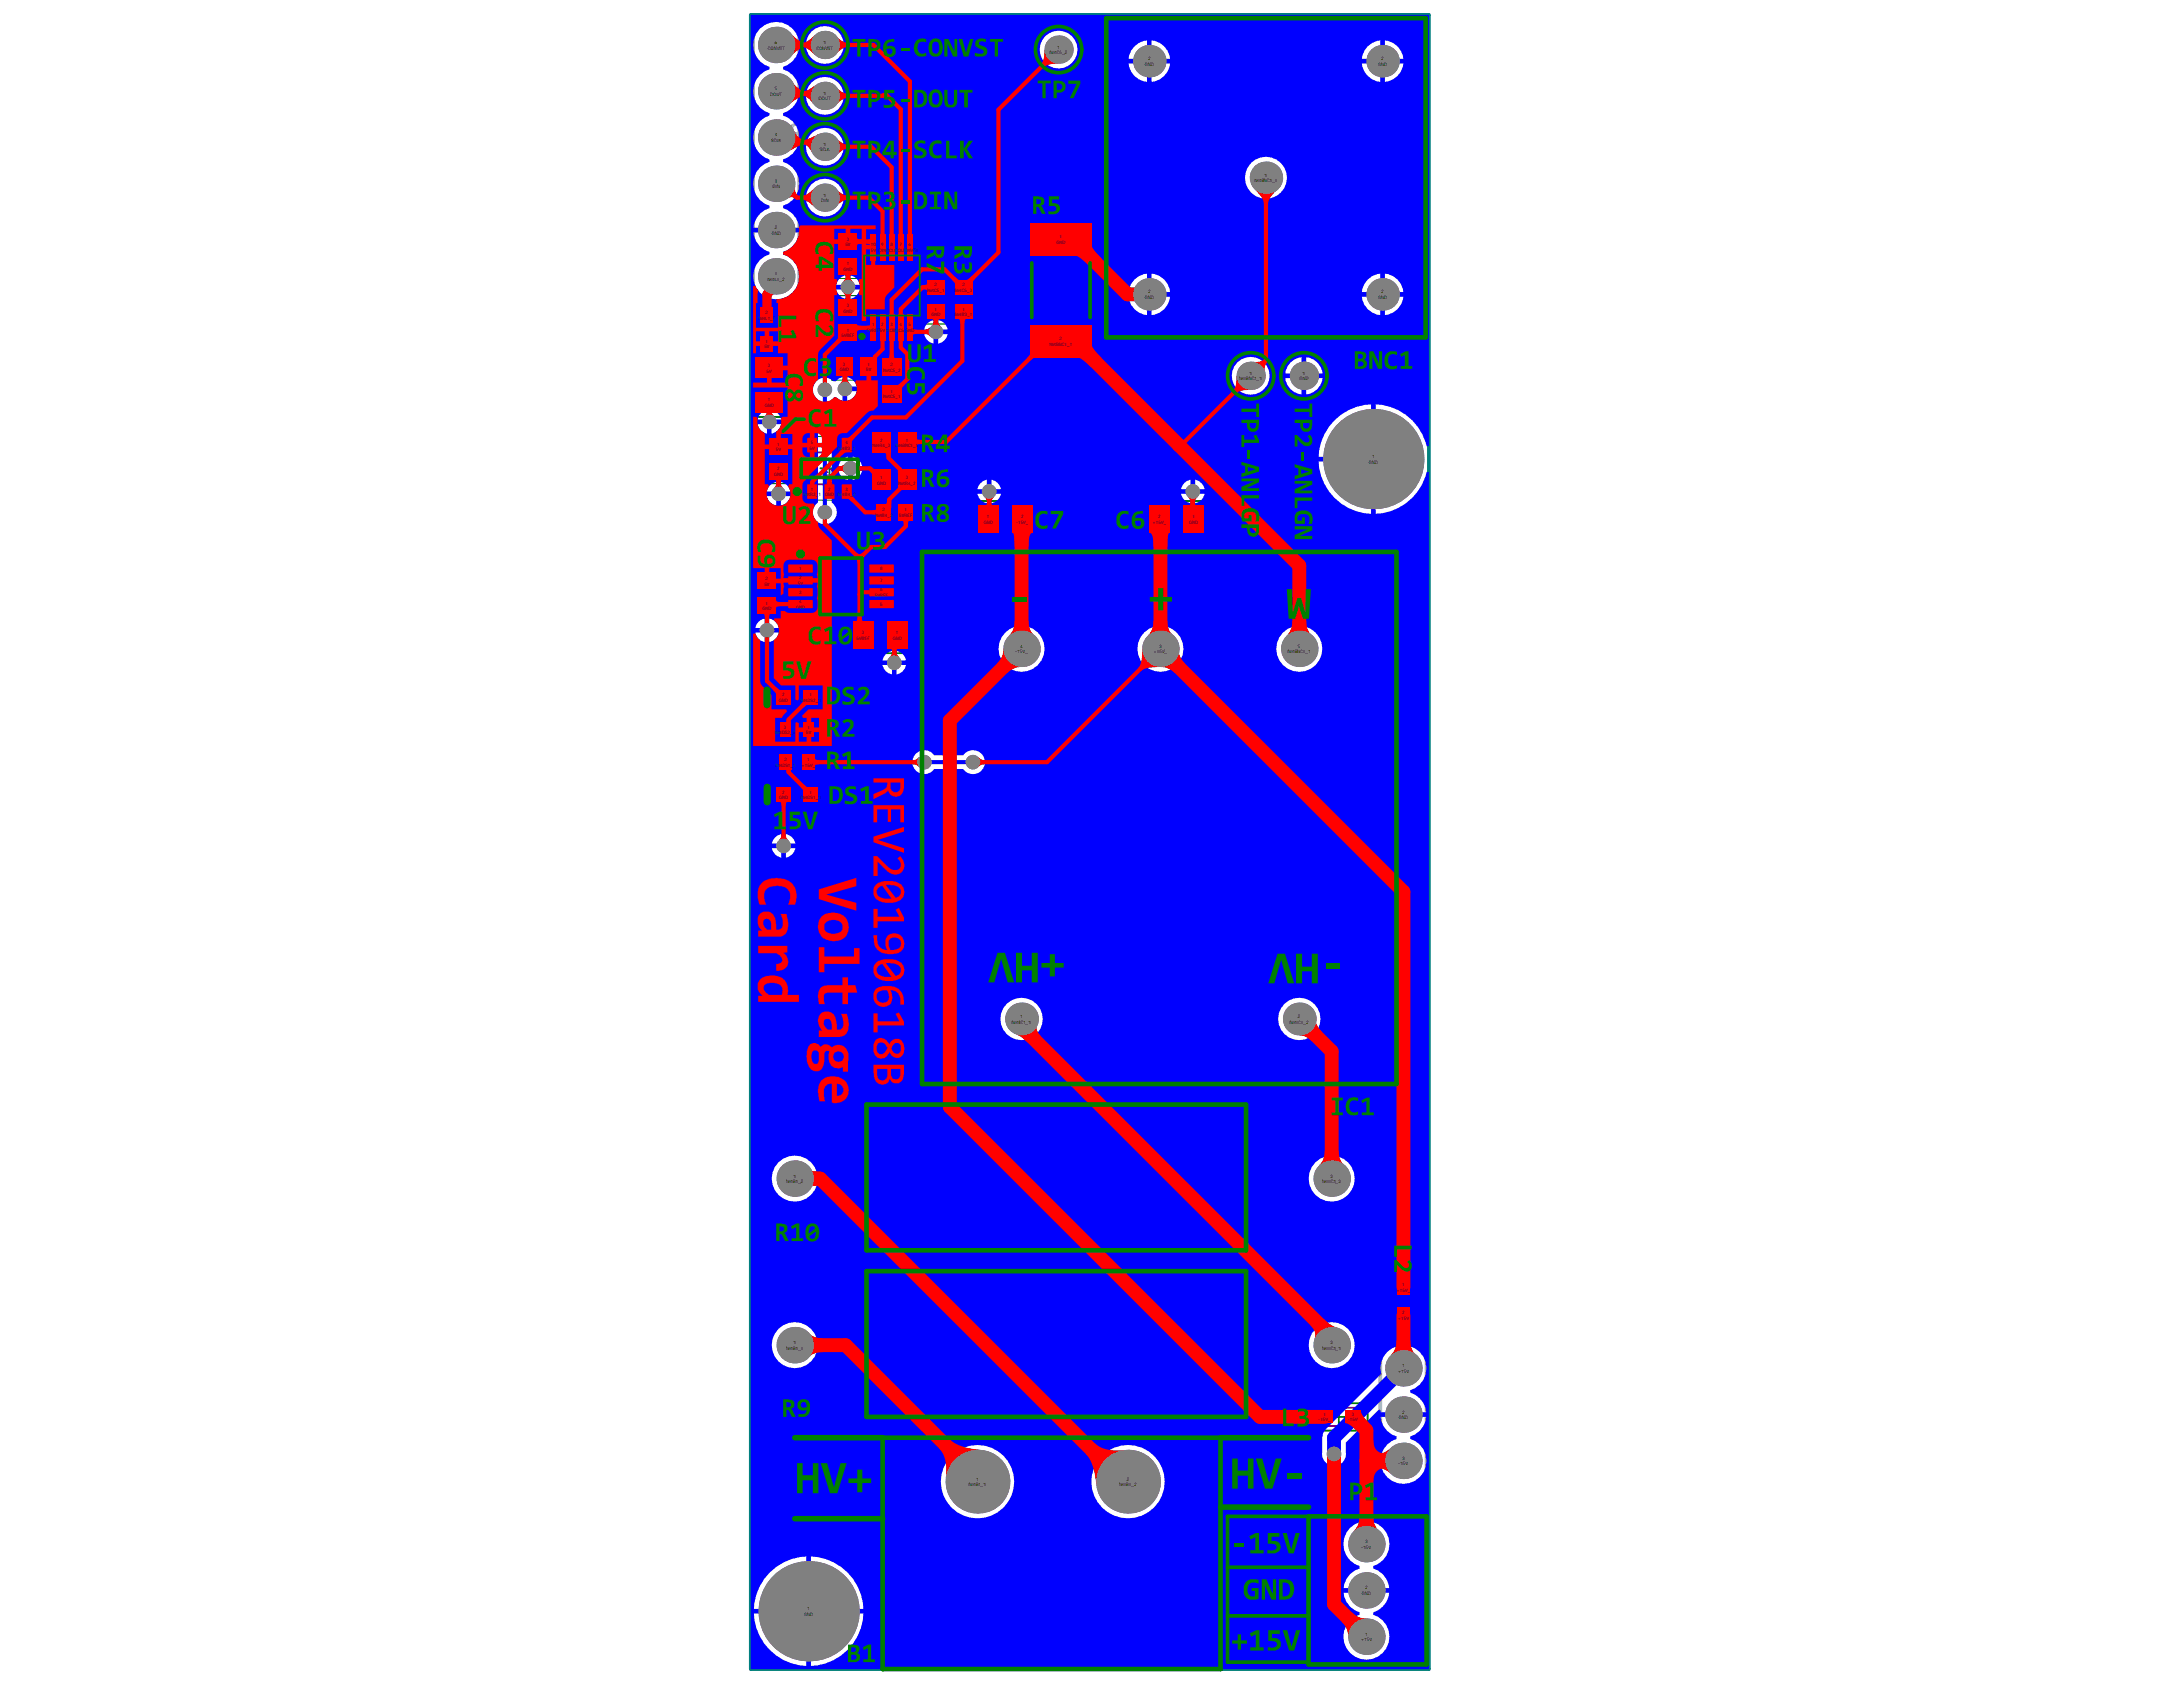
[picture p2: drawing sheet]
<svg xmlns="http://www.w3.org/2000/svg" width="279mm" height="216mm" viewBox="0 0 279 216" stroke-linecap="round" stroke-linejoin="round" font-family="sans-serif">
<defs><g id="words">
<g font-size=".6">
<text x="99.2" y="5.6">6</text>
<text x="105.4" y="5.6">1</text>
<text x="98.3" y="6.3">CONVST</text>
<text x="99.2" y="11.5">5</text>
<text x="104.5" y="6.3">CON</text>
<text x="105.6" y="6.3">VST</text>
<text x="134.4" y="6.9">NetC</text>
<text x="135.3" y="6.2">1</text>
<text x="135.6" y="6.9">5_2</text>
<text x="146.5" y="8.4">G</text>
<text x="146.9" y="8.4">ND</text>
<text x="146.9" y="7.7">2</text>
<text x="176.4" y="8.4">G</text>
<text x="176.8" y="8.4">ND</text>
<text x="176.8" y="7.7">2</text>
<text x="98.6" y="12.3">DOUT</text>
<text x="99.2" y="17.5">4</text>
<text x="104.8" y="12.9">DO</text>
<text x="105.4" y="12.1">1</text>
<text x="105.6" y="12.9">UT</text>
<text x="98.7" y="18.2">SCLK</text>
<text x="99.2" y="23.4">3</text>
<text x="104.9" y="19.4">SC</text>
<text x="105.4" y="18.7">1</text>
<text x="105.6" y="19.4">LK</text>
<text x="160.6" y="23.3">NetBN</text>
<text x="161.9" y="22.6">1</text>
<text x="162.2" y="23.3">C1_1</text>
<text x="98.9" y="24.1">DIN</text>
<text x="99.2" y="29.3">2</text>
<text x="105.1" y="25.9">DI</text>
<text x="105.4" y="25.2">1</text>
<text x="105.7" y="25.9">N</text>
<text x="98.3" y="36">NetL1_2</text>
<text x="98.8" y="30">GND</text>
<text x="99.2" y="35.2">1</text>
<text x="108" y="34.7">GND</text>
<text x="108.2" y="31.5">5V</text>
<text x="108.4" y="33.9">1</text>
<text x="108.4" y="30.8">2</text>
<text x="111.5" y="31.5">10</text>
<text x="111.5" y="32.2">5V</text>
<text x="112.5" y="32.2">DIN</text>
<text x="112.8" y="31.5">9</text>
<text x="113.5" y="32.2">S</text>
<text x="113.8" y="32.2">CLKDOU</text>
<text x="114" y="31.5">8</text>
<text x="115.1" y="31.5">7</text>
<text x="115.4" y="32.2">C</text>
<text x="115.7" y="32.2">T</text>
<text x="115.7" y="32.2">ONV</text>
<text x="116.3" y="31.5">6</text>
<text x="116.9" y="32.2">ST</text>
<text x="135.2" y="31.2">GND</text>
<text x="135.6" y="30.5">1</text>
<text x="97.1" y="41">NetL1_2</text>
<text x="98" y="40.2">2</text>
<text x="108" y="40">GND</text>
<text x="108.4" y="39.3">2</text>
<text x="111.6" y="41.7">1</text>
<text x="112.8" y="41.7">2</text>
<text x="114" y="41.7">3</text>
<text x="115.1" y="41.7">4</text>
<text x="116.3" y="41.7">5</text>
<text x="118.7" y="37.3">NetC</text>
<text x="119.2" y="40.5">GND</text>
<text x="119.6" y="39.8">1</text>
<text x="119.6" y="36.6">2</text>
<text x="119.9" y="37.3">5_1</text>
<text x="122.2" y="40.5">NetR3_1</text>
<text x="122.2" y="37.3">NetC</text>
<text x="123.2" y="36.6">2</text>
<text x="123.2" y="39.8">1</text>
<text x="123.4" y="37.3">5_2</text>
<text x="146.5" y="38.3">G</text>
<text x="146.9" y="38.3">ND</text>
<text x="146.9" y="37.5">2</text>
<text x="176.4" y="38.3">G</text>
<text x="176.8" y="38.3">ND</text>
<text x="176.8" y="37.5">2</text>
<text x="97.8" y="44.6">5V</text>
<text x="98" y="43.8">1</text>
<text x="98.1" y="47.7">5V</text>
<text x="98.3" y="47">2</text>
<text x="107.5" y="47.5">GN</text>
<text x="107.7" y="43.2">5VREF</text>
<text x="107.9" y="46.8">2</text>
<text x="108.2" y="47.5">D</text>
<text x="108.4" y="42.4">1</text>
<text x="110.9" y="47.5">5V</text>
<text x="110.9" y="42.5">5VREF</text>
<text x="111" y="46.8">1</text>
<text x="112.6" y="42.5">5V</text>
<text x="113" y="42.5">N</text>
<text x="113" y="47.6">NetC5_2</text>
<text x="113.4" y="42.5">et</text>
<text x="113.9" y="42.5">C</text>
<text x="114" y="46.9">2</text>
<text x="114.2" y="42.5">N</text>
<text x="114.2" y="42.5">5</text>
<text x="114.6" y="42.5">et</text>
<text x="114.6" y="42.5">_2C</text>
<text x="115.4" y="42.5">5</text>
<text x="115.7" y="42.5">_G1ND</text>
<text x="134.3" y="44.3">NetBNC1_1</text>
<text x="135.6" y="43.5">2</text>
<text x="159.9" y="48">1</text>
<text x="166.7" y="48">1</text>
<text x="97.9" y="52.1">GND</text>
<text x="98.3" y="51.3">1</text>
<text x="113" y="51">NetC5_1</text>
<text x="114" y="50.2">1</text>
<text x="158.6" y="48.7">NetBN</text>
<text x="160.2" y="48.7">C1_1</text>
<text x="166.3" y="48.7">G</text>
<text x="166.7" y="48.7">ND</text>
<text x="99.3" y="57.8">5V</text>
<text x="99.5" y="57">1</text>
<text x="103.6" y="57.6">5V</text>
<text x="103.8" y="56.8">5</text>
<text x="107.2" y="57.6">NetR3_1</text>
<text x="108.2" y="56.8">4</text>
<text x="111.7" y="57.3">Ne</text>
<text x="112.4" y="57.3">tR4_2</text>
<text x="112.7" y="56.6">2</text>
<text x="114.6" y="57.3">N</text>
<text x="115" y="57.3">etBNC1_1</text>
<text x="115.9" y="56.6">1</text>
<text x="175.2" y="59.3">G</text>
<text x="175.6" y="59.3">ND</text>
<text x="175.6" y="58.6">1</text>
<text x="99.1" y="60.9">GND</text>
<text x="99.5" y="60.2">2</text>
<text x="102.8" y="63.5">NetR3_</text>
<text x="103.8" y="62.8">1</text>
<text x="104.8" y="63.5">1</text>
<text x="105.6" y="63.5">GND</text>
<text x="106" y="62.8">2</text>
<text x="107.2" y="63.5">NetR4_2</text>
<text x="108.2" y="62.8">3</text>
<text x="112.3" y="62">GND</text>
<text x="112.7" y="61.3">1</text>
<text x="113" y="65.4">2</text>
<text x="114.9" y="62">NetR4_2</text>
<text x="115.8" y="65.4">1</text>
<text x="115.9" y="61.3">2</text>
<text x="112" y="66.2">NetR4_2</text>
<text x="115.1" y="66.2">5VREF</text>
<text x="125.9" y="67">GND</text>
<text x="126.3" y="66.3">1</text>
<text x="130.1" y="67">-15V</text>
<text x="130.7" y="66.3">2</text>
<text x="131.3" y="67">_</text>
<text x="147.5" y="67">+15</text>
<text x="148.2" y="66.3">2</text>
<text x="148.6" y="67">V_</text>
<text x="152.2" y="67">GND</text>
<text x="152.6" y="66.3">1</text>
<text x="97.8" y="74.9">5V</text>
<text x="98" y="77.4">1</text>
<text x="98" y="74.2">2</text>
<text x="101.9" y="77.9">GND</text>
<text x="102.1" y="74.9">5V</text>
<text x="102.3" y="76">3</text>
<text x="102.3" y="77.2">4</text>
<text x="102.3" y="73">1</text>
<text x="102.3" y="74.2">2</text>
<text x="112" y="76.4">5VREF</text>
<text x="112.7" y="75.7">6</text>
<text x="112.7" y="77.5">5</text>
<text x="112.7" y="73">8</text>
<text x="112.7" y="74.5">7</text>
<text x="97.6" y="78.1">GND</text>
<text x="109.6" y="81.8">5VREF</text>
<text x="110.3" y="81.1">2</text>
<text x="114.3" y="81.8">GND</text>
<text x="114.7" y="81.1">1</text>
<text x="130" y="83.6">-15V_</text>
<text x="130.6" y="82.9">4</text>
<text x="147.6" y="83.6">+15V_</text>
<text x="148.4" y="82.9">3</text>
<text x="164.8" y="83.6">NetBNC1_1</text>
<text x="166.1" y="82.9">5</text>
<text x="99.7" y="89.8">GND</text>
<text x="100.1" y="89.1">2</text>
<text x="102.5" y="89.8">NetDS2_1</text>
<text x="103.6" y="89.1">1</text>
<text x="99.2" y="94">N</text>
<text x="99.6" y="94">et</text>
<text x="100.1" y="94">DS2_1</text>
<text x="100.3" y="93.3">2</text>
<text x="103.2" y="94">5V</text>
<text x="103.4" y="93.3">1</text>
<text x="99.2" y="98.1">Net</text>
<text x="100.1" y="101.6">2</text>
<text x="100.1" y="98.1">DS1_1</text>
<text x="100.4" y="97.4">2</text>
<text x="102.6" y="98.1">+15V_</text>
<text x="103.3" y="97.4">1</text>
<text x="103.6" y="101.6">1</text>
<text x="99.7" y="102.3">GND</text>
<text x="102.5" y="102.3">NetDS1_1</text>
<text x="129.5" y="131">NetIC1_1</text>
<text x="130.6" y="130.3">1</text>
<text x="165.1" y="131">NetIC1_2</text>
<text x="166.1" y="130.3">2</text>
<text x="100.6" y="151.4">NetB1_2</text>
<text x="101.6" y="150.7">1</text>
<text x="169.2" y="151.4">NetIC1_2</text>
<text x="170.3" y="150.7">2</text>
<text x="178.7" y="165.3">+15V_</text>
<text x="179.5" y="164.6">1</text>
<text x="100.6" y="172.7">NetB1_1</text>
<text x="101.6" y="172">1</text>
<text x="169.2" y="172.7">NetIC1_1</text>
<text x="170.3" y="172">2</text>
<text x="178.9" y="168.9">+1</text>
<text x="179.5" y="168.2">2</text>
<text x="179.7" y="168.9">5V</text>
<text x="178.9" y="175.7">+15V</text>
<text x="179.5" y="175">1</text>
<text x="168.8" y="181.9">-1</text>
<text x="169.3" y="181.9">5V_</text>
<text x="169.4" y="181.2">1</text>
<text x="172.6" y="181.9">-15V</text>
<text x="173" y="181.2">2</text>
<text x="179.1" y="181.6">GND</text>
<text x="179.5" y="180.9">2</text>
<text x="124" y="190.2">NetB1_1</text>
<text x="124.9" y="189.5">1</text>
<text x="143.3" y="190.2">NetB1_2</text>
<text x="144.2" y="189.5">2</text>
<text x="179" y="187.5">-15V</text>
<text x="179.5" y="186.8">3</text>
<text x="174.7" y="197.5">3</text>
<text x="174.3" y="198.2">-15V</text>
<text x="174.7" y="203.4">2</text>
<text x="102.9" y="206.8">G</text>
<text x="103.3" y="206.8">ND</text>
<text x="103.3" y="206.1">1</text>
<text x="174.3" y="204.1">GND</text>
<text x="174.7" y="209.3">1</text>
<text x="174.2" y="210">+15V</text>
</g>
</g></defs>
<g fill="none" stroke="#008000" stroke-width=".23">
<path d="M104.4 18.8h2.3M104.4 12.3h2.3M104.4 5.8h2.3M105.6 4.6v2.3M105.6 11.1v2.3M105.6 17.6v2.3M134.3 6.3h2.4M135.5 5.2v2.3M96.4 38.5h3.5v7.3h-3.5zM104.4 25.3h2.3M105.6 24.1v2.4M107.4 32.5h2.2"/>
<path d="M108.5 31.4v2.2M108.5 39.9v2.2M110.6 29.7h7.1v14h-7.1zM113 36.2h2.3M114.2 35.1v2.3M118.7 38.3h2.2M119.8 37.2v2.2M122.2 38.3h2.3M123.3 37.2v2.2M131.2 27.9h9.1v18.4h-9.1zM134.6 37.1h2.4M135.8 36v2.3"/>
<path d="M96.1 45.2h4.7v8.2h-4.7zM97 42.2h2.3M97.3 49.3h2.3M98.2 41v2.3M98.5 48.1v2.3M98.5 58.8h2.3M99.6 57.6v2.3M105 59.9h2.3M106.2 58.8v2.3M107.4 41h2.2M108.5 46.9h2.2M109.6 45.8v2.2"/>
<path d="M113.1 48.7h2.1M113.3 56.7h2.3M114.2 47.6v2.1M114.5 55.5v2.3M158.9 48.1h2.3M160.1 46.9v2.4M165.7 48.1h2.4M166.9 46.9v2.4M97.1 75.9h2.2M98.2 74.8v2.2M106.5 75h2.3M107.6 73.9v2.3"/>
<path d="M108.6 78.9h8.1v4.7h-8.1zM113.3 61.4h2.3M113.4 65.6h2.3M114.5 60.3v2.3M114.5 64.4v2.3M124.6 64.1h8.2v4.7h-8.2zM127.5 66.5h2.3M128.7 65.3v2.3M146.5 64.1h8.2v4.7h-8.2zM149.4 66.5h2.4M150.6 65.3v2.3M100.9 97.5h2.2"/>
<path d="M101 93.4h2.1M101.4 89.2h1.2M102 88.7v1.1M102 92.3v2.1M102 96.4v2.2M111.5 81.3h2.3M112.7 80.1v2.3M101.5 101.7h1.1M102 101.1v1.2M167.7 179.6h7.3v3.5h-7.3zM177.9 162.9h3.5v7.3h-3.5zM178.5 166.5h2.3"/>
<path d="M179.6 165.4v2.3M170.2 181.3h2.3M171.4 180.2v2.3"/>
</g>
<g fill="none" stroke="#008000" stroke-width=".13">
<path d="M106.8 29.3h3.5v6.3h-3.5zM106.8 37.8h3.5v6.3h-3.5zM118 35.2h3.5v6.3h-3.5zM121.6 35.2h3.5v6.3h-3.5zM97.9 55.6h3.5v6.3h-3.5zM102.3 55.9h7.7v8.1h-7.7zM106.5 45.2h6.3v3.5h-6.3zM110.5 54.2h7.9v9.7h-7.9zM110.5 59h7.9M110.5 59.1h7.9M111.7 44.7h4.9v7.9h-4.9zM96.4 72.8h3.5v6.3h-3.5z"/>
<path d="M100.3 70.8h14.7v8.4h-14.7zM112 64.2h5.1v2.8h-5.1zM99.1 88.1h5.8v2.3h-5.8zM99.5 96.1h5.1v2.8h-5.1zM99.6 92.1h4.9v2.6h-4.9zM99.1 100.5h5.9v2.4h-5.9z"/>
<circle cx="105.6" cy="12.3" r="3.2"/>
<circle cx="105.6" cy="5.8" r="3.2"/>
<circle cx="105.6" cy="18.8" r="3.2"/>
<circle cx="135.5" cy="6.3" r="3.2"/>
<circle cx="105.6" cy="25.3" r="3.2"/>
<circle cx="160.1" cy="48.1" r="3.2"/>
<circle cx="166.9" cy="48.1" r="3.2"/>
</g>
<g fill="none" stroke="#800080" stroke-width=".23">
<path d="M107.4 30.5h2.2v4h-2.2zM107.4 38.9h2.2v4.1h-2.2zM110.6 33.3h7.1v6.8h-7.1zM118.7 36.3h2.2v4.1h-2.2zM122.2 36.3h2.3v4.1h-2.3zM131.8 29.4h8v15.5h-8zM96.8 46.7h3.4v5.1h-3.4zM97 40.1h2.3v4.2h-2.3zM98.5 56.7h2.3v4.1h-2.3zM102.6 57.9h7.1v4.1h-7.1zM107.6 45.8h4.1v2.2h-4.1zM112.4 55.5h4.2v2.3h-4.2z"/>
<path d="M113.1 46.7h2.1v4h-2.1zM97.1 73.9h2.2v4.1h-2.2zM104 71.4h7.3v7.3h-7.3zM104.4 74v1.4l.3 .2h.5l.3-.2v-1.4M106 74.3l.3-.3h.5l.3 .3v.2M106.6 74.8h.2M106.8 74.8l.3 .3v.3l-.3 .2h-.5l-.3-.2M107.1 74.5h.1M107.1 74.5l-.3 .3M110.1 79.6h5.1v3.3h-5.1zM112.4 60.3h4.2v2.3h-4.2zM112.4 64.4h4.2v2.3h-4.2z"/>
<path d="M126.1 64.8h5.1v3.3h-5.1zM148 64.8h5.2v3.3h-5.2zM100 96.4h4.1v2.2h-4.1zM100 92.3h4v2.1h-4zM100.2 88.3h3.7v1.9h-3.7zM100.2 100.8h3.7v1.8h-3.7zM178.5 164.4h2.3v4.2h-2.3zM169.3 180.2h4.2v2.3h-4.2z"/>
<circle cx="105.6" cy="12.3" r="2.96"/>
<circle cx="105.6" cy="18.8" r="2.96"/>
<circle cx="105.6" cy="5.8" r="2.96"/>
<circle cx="135.5" cy="6.3" r="2.96"/>
<circle cx="105.6" cy="25.3" r="2.96"/>
<circle cx="160.1" cy="48.1" r="2.96"/>
<circle cx="166.9" cy="48.1" r="2.96"/>
</g>
<path d="M96.1 1.9h86.8v211.7h-86.8z" fill="none" stroke="#008080" stroke-width=".47"/>
<path d="M106.8 59.9v.6l-.7-.6h-.1l-.2 .1v.3l.2 .2M105.8 60.8h.8l.2 .2v.3l-.2 .1h-.8" fill="none" stroke="#800080" stroke-width=".14"/>
<path d="M96.4 2.2h5.9v36.7h-5.9zM176.7 171.6h5.9v18.9h-5.9z" fill="none" stroke="#c0c073" stroke-width=".47"/>
<g fill="#c0c073">
<path d="M99.4 15.9a.92 .92 0 0 1 1.3 0v.1l-.2 .3a.41 .41 0 0 0-.7-.1 .41 .41 0 0 0 .1 .6l.8 .9v.3h-1.5v-.4h.9l-.3-.4a.99 .99 0 0 1-.4-1.3z"/>
<path d="M180 191.1h.3a1.26 1.26 0 0 1 1.2 .4 .6 .6 0 0 1-.4 .8 .55 .55 0 0 1 .4 .7 .55 .55 0 0 1-.7 .4h-.6v-.4a.83 .83 0 0 0 .8-.1v-.3l-.2-.1h-.5v-.4h.3a.34 .34 0 0 0 .5-.3 .34 .34 0 0 0-.4-.3h-.7z"/>
<path d="M101.5 16.3l.2-.2h.5v.8h-.2a.4 .4 0 0 1-.4-.2 .4 .4 0 0 1-.1-.4zM101.2 15.9a.79 .79 0 0 0 0 1 .79 .79 0 0 0 .8 .3h.2v.8h.5v-2.3h-.8l-.4 .1z"/>
<path d="M178.6 192.2h.2a.41 .41 0 0 1 .4 .4 .41 .41 0 0 1-.4 .5h-.2zM178.1 191.1v2.3h.8a.78 .78 0 0 0 .8-.8 .78 .78 0 0 0-1-.7h-.1v-.8z"/>
</g>
<path d="M96.1 1.9h86.8v55.2h-.3a6.9 6.9 0 0 0-6.5-5.3v14a6.9 6.9 0 0 0 6.5-5.4h.3v153.2h-86.8zM177.3 5.2v2.3h2.3a2.59 2.59 0 0 0-2.3-2.3zM147.4 5.2v2.3h2.4a2.59 2.59 0 0 0-2.4-2.3zM175.1 5.9l-.5 .6-.2 .6-.1 .4h2.4v-2.3h-.4l-.7 .3zM145.2 5.9l-.4 .6-.3 .6v.4h2.3v-2.3h-.4l-.6 .3zM103.2 5.8a2.42 2.42 0 0 0 4.8 0 2.42 2.42 0 0 0-4.8 0zM133.1 6.3a2.42 2.42 0 0 0 4.8 0 2.42 2.42 0 0 0-4.8 0zM177.3 8.1v2.4a2.59 2.59 0 0 0 2.3-2.4zM147.4 8.1v2.4a2.59 2.59 0 0 0 2.4-2.4zM174.3 8.1a2.59 2.59 0 0 0 2.4 2.4v-2.4zM144.5 8.1a2.59 2.59 0 0 0 2.3 2.4v-2.4zM103.2 12.3a2.42 2.42 0 0 0 4.8 0 2.42 2.42 0 0 0-4.8 0zM103.2 18.8a2.42 2.42 0 0 0 4.8 0 2.42 2.42 0 0 0-4.8 0zM159.3 22.7a2.7 2.7 0 0 0 5.4 0 2.7 2.7 0 0 0-5.4 0zM103.2 25.3a2.42 2.42 0 0 0 4.8 0 2.42 2.42 0 0 0-4.8 0zM97.3 3.7a2.93 2.93 0 0 0 1.2 4.9v.3a2.93 2.93 0 0 0-2.1 2.8 2.93 2.93 0 0 0 2.1 2.8v.3a2.93 2.93 0 0 0-2.1 2.8 2.93 2.93 0 0 0 2.1 2.8v.3a2.93 2.93 0 0 0-2.1 2.8 2.93 2.93 0 0 0 2.1 2.8v.3a2.84 2.84 0 0 0-2.1 2.5h5.9a2.82 2.82 0 0 0-2.1-2.5v-.3a2.93 2.93 0 0 0 2.1-2.8 2.93 2.93 0 0 0-2.1-2.8v-.3a2.93 2.93 0 0 0 2.1-2.8 2.93 2.93 0 0 0-2.1-2.8v-.3a2.93 2.93 0 0 0 2.1-2.8 2.93 2.93 0 0 0-2.1-2.8v-.3a2.94 2.94 0 0 0 1.7-4.4 2.94 2.94 0 0 0-4.6-.5zM108.8 35.2v1.2h1.2a1.48 1.48 0 0 0-1.2-1.2zM107.4 35.7l-.2 .3-.2 .4h1.2v-1.2l-.4 .2zM177.3 35v2.4h2.3a2.59 2.59 0 0 0-2.3-2.4zM147.4 35v2.4h2.4a2.59 2.59 0 0 0-2.4-2.4zM175.1 35.8l-.5 .5-.2 .7-.1 .4h2.4v-2.4l-.4 .1-.7 .2zM145.2 35.8l-.4 .5-.3 .7v.4h2.3v-2.4l-.4 .1-.6 .2zM108.8 37v1.2a1.48 1.48 0 0 0 1.2-1.2zM107 37a1.48 1.48 0 0 0 1.2 1.2v-1.2zM96.4 29.7a2.82 2.82 0 0 0 2.1 2.5v.4a2.94 2.94 0 0 0-1.5 4.5 2.94 2.94 0 0 0 4.7 0 2.94 2.94 0 0 0-1.5-4.5v-.4a2.84 2.84 0 0 0 2.1-2.5zM177.3 38v2.3a2.59 2.59 0 0 0 2.3-2.3zM147.4 38v2.3a2.59 2.59 0 0 0 2.4-2.3zM174.3 38a2.59 2.59 0 0 0 2.4 2.3v-2.3zM144.5 38a2.59 2.59 0 0 0 2.3 2.3v-2.3zM120.1 41v1.2h1.2a1.48 1.48 0 0 0-1.2-1.2zM118.7 41.4l-.2 .3-.2 .5h1.2v-1.2l-.5 .1zM120.1 42.8v1.2a1.48 1.48 0 0 0 1.2-1.2zM118.3 42.8a1.48 1.48 0 0 0 1.2 1.2v-1.2zM167.2 45.7v2.1h2.1a2.33 2.33 0 0 0-2.1-2.1zM165.2 46.4l-.4 .5-.3 .9h2.1v-2.1l-.9 .3zM104.5 48.8a1.52 1.52 0 0 0 .2 2.3v13.2a1.53 1.53 0 0 0-.3 2.3 1.53 1.53 0 0 0 2.3 0 1.53 1.53 0 0 0-.3-2.3v-13.2l.3-.3h.3l.8 .5v-3a1.37 1.37 0 0 0-.8 .5h-.3a1.65 1.65 0 0 0-2.2 0zM108.4 48.3v1.2h1.2a1.48 1.48 0 0 0-1.2-1.2zM167.2 48.4v2.1a2.33 2.33 0 0 0 2.1-2.1zM164.5 48.4a2.33 2.33 0 0 0 2.1 2.1v-2.1zM157.7 48.1a2.42 2.42 0 0 0 4.8 0 2.42 2.42 0 0 0-4.8 0zM108.4 50.1v1.2a1.48 1.48 0 0 0 1.2-1.2zM98.8 52.5v1.2h1.2a1.48 1.48 0 0 0-1.2-1.2zM97.4 52.9l-.3 .3-.1 .5h1.2v-1.2l-.5 .2zM98.8 54.3v1.2a1.48 1.48 0 0 0 1.2-1.2zM97 54.3a1.48 1.48 0 0 0 1.2 1.2v-1.2zM170.8 53.8a6.9 6.9 0 0 0-2 4.7h6.7v-6.7a6.9 6.9 0 0 0-4.7 2zM109.1 58.4v1.2h1.2a1.48 1.48 0 0 0-1.2-1.2zM107.7 58.9l-.2 .3-.2 .4h1.2v-1.2l-.4 .2zM109.1 60.2v1.2a1.48 1.48 0 0 0 1.2-1.2zM107.3 60.2a1.48 1.48 0 0 0 1.2 1.2v-1.2zM153 61.4v1.2h1.2a1.48 1.48 0 0 0-1.2-1.2zM151.6 61.8l-.3 .3-.1 .5h1.2v-1.2l-.5 .2zM126.9 61.4v1.2h1.2a1.48 1.48 0 0 0-1.2-1.2zM125.5 61.8l-.2 .3-.2 .5h1.2v-1.2l-.5 .2zM99.9 61.7v1.2h1.2a1.48 1.48 0 0 0-1.2-1.2zM98.6 62.1l-.3 .3-.2 .5h1.3v-1.2l-.5 .2zM153 63.2v1.2a1.48 1.48 0 0 0 1.2-1.2zM151.2 63.2a1.48 1.48 0 0 0 1.2 1.2v-1.2zM126.9 63.2v1.2a1.48 1.48 0 0 0 1.2-1.2zM125.1 63.2a1.48 1.48 0 0 0 1.2 1.2v-1.2zM99.9 63.5v1.2a1.48 1.48 0 0 0 1.2-1.2zM98.1 63.5a1.48 1.48 0 0 0 1.3 1.2v-1.2zM168.8 59a7 7 0 0 0 6.7 6.8v-6.8zM98.5 79.2v1.2h1.2a1.48 1.48 0 0 0-1.2-1.2zM97.1 79.6l-.3 .3-.1 .5h1.2v-1.2l-.5 .1zM98.5 81v1.2a1.48 1.48 0 0 0 1.2-1.2zM96.7 81a1.48 1.48 0 0 0 1.2 1.2v-1.2zM114.8 83.3v1.2h1.2a1.48 1.48 0 0 0-1.2-1.2zM113.4 83.7l-.3 .3-.1 .5h1.2v-1.2l-.5 .2zM163.3 83a2.95 2.95 0 0 0 5.9 0 2.95 2.95 0 0 0-5.9 0zM145.6 83a2.95 2.95 0 0 0 5.9 0 2.95 2.95 0 0 0-5.9 0zM127.8 83a2.95 2.95 0 0 0 5.9 0 2.95 2.95 0 0 0-5.9 0zM114.8 85.1v1.2a1.48 1.48 0 0 0 1.2-1.2zM113 85.1a1.48 1.48 0 0 0 1.2 1.2v-1.2zM117.2 96.5a1.53 1.53 0 0 0 .1 2.2 1.53 1.53 0 0 0 2.3-.3h3.7a1.53 1.53 0 0 0 2.3 .3 1.53 1.53 0 0 0 0-2.3 1.53 1.53 0 0 0-2.3 .3h-3.7a1.52 1.52 0 0 0-2.4-.2zM100.6 106.8v1.2h1.2a1.48 1.48 0 0 0-1.2-1.2zM99.2 107.2l-.2 .3-.2 .5h1.2v-1.2l-.5 .1zM100.6 108.6v1.2a1.48 1.48 0 0 0 1.2-1.2zM98.8 108.6a1.48 1.48 0 0 0 1.2 1.2v-1.2zM163.6 130.4a2.71 2.71 0 0 0 5.4 0 2.71 2.71 0 0 0-5.4 0zM128 130.4a2.75 2.75 0 0 0 5.5 0 2.75 2.75 0 0 0-5.5 0zM167.5 150.8a2.95 2.95 0 0 0 5.9 0 2.95 2.95 0 0 0-5.9 0zM98.8 150.8a2.95 2.95 0 0 0 5.9 0 2.95 2.95 0 0 0-5.9 0zM167.5 172.2a2.95 2.95 0 0 0 5.9 0 2.95 2.95 0 0 0-5.9 0zM98.8 172.2a2.95 2.95 0 0 0 5.9 0 2.95 2.95 0 0 0-5.9 0zM177.5 173a2.93 2.93 0 0 0-.7 2.8l-7.1 7.1-.4 .5-.1 .6v1.9a1.53 1.53 0 0 0 1.5 1.7 1.53 1.53 0 0 0 1.5-1.7v-1.3l4.3-4.2 .2 .2v.1h5.8a2.82 2.82 0 0 0-2-2.5v-.3a2.94 2.94 0 0 0 1.6-4.3 2.94 2.94 0 0 0-4.6-.6zM176.7 181.3a2.82 2.82 0 0 0 2 2.5v.4a2.94 2.94 0 0 0-1.5 4.5 2.94 2.94 0 0 0 4.8 0 2.94 2.94 0 0 0-1.5-4.5v-.4a2.84 2.84 0 0 0 2-2.5zM139.7 189.6a4.7 4.7 0 0 0 9.4 0 4.7 4.7 0 0 0-9.4 0zM120.4 189.6a4.7 4.7 0 0 0 9.4 0 4.7 4.7 0 0 0-9.4 0zM172.8 195.5a2.93 2.93 0 0 0 1.2 4.9v.3a2.84 2.84 0 0 0-2 2.5h5.8a2.82 2.82 0 0 0-2-2.5v-.3a2.94 2.94 0 0 0 1.6-4.3 2.94 2.94 0 0 0-4.6-.6zM103.8 199.2v6.7h6.7a7 7 0 0 0-6.7-6.7zM98.5 201.2a6.9 6.9 0 0 0-2 4.7h6.7v-6.7a6.9 6.9 0 0 0-4.7 2zM172 203.8a2.82 2.82 0 0 0 2 2.5v.4a2.94 2.94 0 0 0-1.5 4.5 2.94 2.94 0 0 0 4.8 0 2.94 2.94 0 0 0-1.5-4.5v-.4a2.84 2.84 0 0 0 2-2.5zM103.8 206.5v6.7a7 7 0 0 0 6.7-6.7zM96.5 206.5a7 7 0 0 0 6.7 6.7v-6.7z" fill="#00f"/>
<path d="M179.6 175.1l-8.9 8.9v2.1" fill="none" stroke="#00f" stroke-width="1.8"/>
<path d="M105.6 49.9v15.7M118.3 97.5h6.2" fill="none" stroke="#00f" stroke-width=".53"/>
<g fill="#808080">
<circle cx="98.5" cy="54" r=".93"/>
<circle cx="152.7" cy="62.9" r=".93"/>
<circle cx="126.6" cy="62.9" r=".93"/>
<circle cx="124.5" cy="97.5" r=".93"/>
<circle cx="118.3" cy="97.5" r=".93"/>
<circle cx="170.7" cy="186.1" r=".93"/>
<circle cx="99.6" cy="63.2" r=".93"/>
<circle cx="100.3" cy="108.3" r=".93"/>
<circle cx="105.6" cy="65.6" r=".93"/>
<circle cx="105.6" cy="49.9" r=".93"/>
<circle cx="108.1" cy="49.8" r=".93"/>
<circle cx="114.5" cy="84.8" r=".93"/>
<circle cx="98.2" cy="80.7" r=".93"/>
<circle cx="108.8" cy="59.9" r=".93"/>
<circle cx="119.8" cy="42.5" r=".93"/>
<circle cx="108.5" cy="36.7" r=".93"/>
<circle cx="105.6" cy="18.8" r="1.81"/>
<circle cx="105.6" cy="12.3" r="1.81"/>
<circle cx="105.6" cy="25.3" r="1.81"/>
<circle cx="105.6" cy="5.8" r="1.81"/>
<circle cx="166.9" cy="48.1" r="1.81"/>
<circle cx="103.5" cy="206.2" r="6.4"/>
<circle cx="101.7" cy="172.2" r="2.33"/>
<circle cx="101.7" cy="150.8" r="2.33"/>
<circle cx="99.4" cy="35.4" r="2.33"/>
<circle cx="99.4" cy="23.5" r="2.33"/>
<circle cx="99.4" cy="17.6" r="2.33"/>
<circle cx="99.4" cy="5.8" r="2.33"/>
<circle cx="125.1" cy="189.6" r="4.1"/>
<circle cx="130.7" cy="130.4" r="2.1"/>
<circle cx="144.4" cy="189.6" r="4.1"/>
<circle cx="147.1" cy="37.7" r="2.07"/>
<circle cx="166.3" cy="130.4" r="2.1"/>
<circle cx="162" cy="22.7" r="2.07"/>
<circle cx="174.9" cy="209.5" r="2.33"/>
<circle cx="174.9" cy="203.5" r="2.33"/>
<circle cx="179.6" cy="187" r="2.33"/>
<circle cx="179.6" cy="175.1" r="2.33"/>
<circle cx="177" cy="37.7" r="2.07"/>
<circle cx="99.4" cy="29.4" r="2.33"/>
<circle cx="99.4" cy="11.7" r="2.33"/>
<circle cx="130.7" cy="83" r="2.33"/>
<circle cx="148.5" cy="83" r="2.33"/>
<circle cx="147.1" cy="7.8" r="2.07"/>
<circle cx="166.3" cy="83" r="2.33"/>
<circle cx="160.1" cy="48.1" r="1.81"/>
<circle cx="174.9" cy="197.6" r="2.33"/>
<circle cx="179.6" cy="181" r="2.33"/>
<circle cx="177" cy="7.8" r="2.07"/>
<circle cx="170.4" cy="172.2" r="2.33"/>
<circle cx="170.4" cy="150.8" r="2.33"/>
<circle cx="175.8" cy="58.8" r="6.4"/>
<circle cx="135.5" cy="6.3" r="1.81"/>
</g>
<g fill="#f00">
<path d="M100 106.8h.6l.1 .4 .2 .4h-1.3l.3-.4z"/>
<path d="M99.8 102.6h1l-.2 .1v.4h-.6v-.4z"/>
<path d="M100.6 98.5h.6v.3h-.5z"/>
<path d="M99 88.3l.3-.4a.79 .79 0 0 0 .8 .5l-.8 .7a.44 .44 0 0 0-.1-.6z"/>
<path d="M100.7 92.1h.5v.4h-.7z"/>
<path d="M99.3 76.8l.2 .2h.4v.6h-.4l-.2 .2z"/>
<path d="M99.4 61.7h.5l.1 .4 .3 .4h-1.3l.3-.4z"/>
<path d="M99.1 61.4h1.1l-.2 .1-.1 .4h-.5l-.1-.4z"/>
<path d="M101.7 23.7a1.8 1.8 0 0 0 .5 1.4l-.4 .4a.82 .82 0 0 0-1.1-.1z"/>
<path d="M103.8 149.8l.3 .1h.9v1.8l-.9 .1-.3 .1z"/>
<path d="M105.9 61.4h.5l.1 .4 .2 .2h-1.1l.2-.2z"/>
<path d="M103.7 61.7h.5v.3h-.5z"/>
<path d="M109.7 79h.6v.4l.2 .1h-1l.2-.1z"/>
<path d="M109.6 70.7a.47 .47 0 0 0 .8 0l.3 .5-.3 .4-.1 .5h-.6v-.5l-.3-.4z"/>
<path d="M111.7 65.3l.4-.1 .1-.2v1.1l-.1-.2-.4-.1z"/>
<path d="M111.2 60.1l.3-.3 .5 .3 .2 .1-.5 .7-.1-.3z"/>
<path d="M108.3 56a.44 .44 0 0 0 .5-.1l.2-.2 .4 .3a.8 .8 0 0 0-.4 .7z"/>
<path d="M110.9 41.7l.4-.1 .2-.2v1.1l-.2-.2-.4-.1z"/>
<path d="M109.7 41.5l.1 .1 .4 .1v.5l-.4 .1-.1 .2z"/>
<path d="M108.3 37.8h.5l.1 .4 .2 .2h-1.1l.2-.2z"/>
<path d="M108 35.1h1.1l-.2 .1-.1 .4h-.5l-.1-.4z"/>
<path d="M114.2 83.4h.5l.1 .4 .3 .3h-1.3l.3-.3z"/>
<path d="M115.4 66.6h1.1l-.2 .1-.1 .4h-.5l-.1-.4z"/>
<path d="M113.2 57.9l.8 .1v.5h-.5l-.1-.4z"/>
<path d="M113.9 45.4h.5l.1 .4 .2 .1h-1.1l.2-.1z"/>
<path d="M116.8 41.9l.1 .2 .4 .1v.5l-.4 .1-.1 .2z"/>
<path d="M118.3 42.2l.4-.1 .4-.3v1.3l-.4-.3-.4-.1z"/>
<path d="M119.5 41h.6l.1 .4 .2 .4h-1.3l.3-.4z"/>
<path d="M119.3 40.8h1l-.2 .2v.4h-.6v-.4z"/>
<path d="M118.2 36.5l.4-.1 .1-.2v1.1l-.1-.2-.4-.1z"/>
<path d="M122.6 40.8h1.1l-.2 .2-.1 .4h-.5l-.1-.4z"/>
<path d="M128.4 83.1l2.3 2.3a2.53 2.53 0 0 0-1.8 .8l-1.3-1.3a2.53 2.53 0 0 0 .8-1.8z"/>
<path d="M147.6 79.5h1.8a2.53 2.53 0 0 0 .8 1.9h-3.3a2.53 2.53 0 0 0 .7-1.9z"/>
<path d="M152.4 64.2h.5l.1 .4 .2 .1h-1.1l.2-.1z"/>
<path d="M160.3 46.3a1.81 1.81 0 0 0 1.5-.3l.4 .3a1.81 1.81 0 0 0-.3 1.6z"/>
<path d="M160.6 24.2h2.9l-.9 1.1-.3 .7h-.5a2.89 2.89 0 0 0-1.2-1.8z"/>
<path d="M166.3 132.5l2.1-2.1a2.23 2.23 0 0 0 .8 1.6l-1.3 1.3a2.23 2.23 0 0 0-1.6-.8z"/>
<path d="M101.4 16.4a2.31 2.31 0 0 0 1.7 1.5l-.2 .6-1.1 .4-1.3 .7z"/>
<path d="M101.2 10.3a2.89 2.89 0 0 0 1.9 1.4l-.1 .5a4.4 4.4 0 0 0-2.2 1.3z"/>
<path d="M101 4.1l1.2 1 .9 .4v.5a3.3 3.3 0 0 0-2.1 1.4z"/>
<path d="M103.4 170.5a2.53 2.53 0 0 0 1.9 .8v1.7a2.53 2.53 0 0 0-1.9 .8z"/>
<path d="M104.3 97l.1 .2 .4 .1v.5l-.4 .1-.1 .2z"/>
<path d="M109.5 59.3l.4 .3 .4 .1v.5l-.4 .1-.4 .3z"/>
<path d="M108.3 63.8l.7-.7a.44 .44 0 0 0 .2 .5l.2 .2-.4 .4a.8 .8 0 0 0-.7-.4z"/>
<path d="M110.9 30.7l.4-.1 .2-.2v1.1l-.2-.2-.4-.1z"/>
<path d="M109.7 30.4l.1 .2 .4 .1v.5l-.4 .1-.1 .2z"/>
<path d="M113.9 83h1.1l-.2 .1-.1 .4h-.5l-.1-.4z"/>
<path d="M113.5 64h.6v.5h-.8l.2-.1z"/>
<path d="M114.6 49.3a.44 .44 0 0 0 .6-.2l.2-.2 .4 .4a.79 .79 0 0 0-.5 .7z"/>
<path d="M125.2 96.9l.4 .3 .4 .1v.5l-.4 .1-.4 .3z"/>
<path d="M123.5 35.8h.1a1.34 1.34 0 0 0 .9-.5l.3 .3-.4 .5v.3z"/>
<path d="M133.7 6.4l1.8 1.8a2.66 2.66 0 0 0-1.9 .4l-.3-.4a2.44 2.44 0 0 0 .4-1.8z"/>
<path d="M137.2 45.8l2.5-2.5a.92 .92 0 0 0 .2 1.2l1.1 1.3-1.3 1.2-1-.9-.8-.4a.66 .66 0 0 0-.7 .1z"/>
<path d="M136.8 32.7l2.9-2.1a.81 .81 0 0 0 .1 1.1l1.2 1.4-1.7 .9-.9-.9-.8-.5a.79 .79 0 0 0-.8 .1z"/>
<path d="M147.6 83l.9 .9a2.93 2.93 0 0 0-1.6 1.2l-.4-.4 .8-1z"/>
<path d="M147.1 68.2h2.6l-.2 .4-.1 1.4h-1.8l-.1-1.4-.1-.2z"/>
<path d="M152 63.5l1.3 .1-.3 .4-.1 .4-.5-.1-.1-.4z"/>
<path d="M158.3 48.1l1.8 1.8a2.66 2.66 0 0 0-1.9 .4l-.3-.4a2.44 2.44 0 0 0 .4-1.8z"/>
<path d="M176.1 186.1a2.53 2.53 0 0 0 1.9-.8v3.3a2.53 2.53 0 0 0-1.9-.8z"/>
<path d="M102.5 100.8l.4-.4a.79 .79 0 0 0 .7 .4l-.7 .7a.44 .44 0 0 0-.2-.5z"/>
<path d="M102.8 89.4l.8 .8a.44 .44 0 0 0-.5 .2l-.3 .2-.3-.4a.8 .8 0 0 0 .4-.7z"/>
<path d="M97.6 78.5h1.1l-.2 .2-.1 .4h-.5l-.1-.4z"/>
<path d="M107.4 59.7l.4-.1 .3-.2v1.1l-.3-.2-.4-.1z"/>
<path d="M107.7 57.1l.8 .8a.44 .44 0 0 0-.6 .2l-.2 .2-.3-.4a.78 .78 0 0 0 .4-.7z"/>
<path d="M98.2 52.5h.5l.1 .4 .3 .4h-1.3l.3-.4z"/>
<path d="M97.9 52.7h1.1l-.2 .2-.1 .4h-.5l-.1-.4z"/>
<path d="M107.9 48.3h.5l.1 .4 .3 .4h-1.3l.3-.4z"/>
<path d="M107.6 48.1h1.1l-.2 .1-.1 .4h-.5l-.1-.4z"/>
<path d="M107.4 42.9l.7 .7a.44 .44 0 0 0-.5 .2l-.2 .2-.4-.4 .4-.5z"/>
<path d="M107.9 37.4h1.3l-.3 .4-.1 .4h-.5l-.1-.4z"/>
<path d="M106.9 17.5a2.67 2.67 0 0 0 1.5 1v.5a2.45 2.45 0 0 0-1.5 1z"/>
<path d="M102.9 17.9l.6-.2 1.3-.5-.9 2.4a1.52 1.52 0 0 0-1.2-1.1z"/>
<path d="M106.9 4.5a2.67 2.67 0 0 0 1.5 1v.5a2.45 2.45 0 0 0-1.5 1z"/>
<path d="M102.7 5.5a2.45 2.45 0 0 0 1.6-1v2.5a2.67 2.67 0 0 0-1.6-1z"/>
<path d="M130.1 132.4l2.6-1.3a1.42 1.42 0 0 0 .6 1.5l-1.8 .8-.8-.7z"/>
<path d="M129.9 79.5h1.7a2.53 2.53 0 0 0 .8 1.9h-3.3a2.53 2.53 0 0 0 .8-1.9z"/>
<path d="M126.3 64.2h.6v.4l.2 .1h-1l.2-.1z"/>
<path d="M117.2 56l.2 .2 .4 .1v.5l-.4 .1-.2 .2z"/>
<path d="M148.5 85.4l2.4-2.3a2.53 2.53 0 0 0 .8 1.8l-1.3 1.3a2.53 2.53 0 0 0-1.9-.8z"/>
<path d="M146.2 83.1l2.3 2.3-1.6 .1-.8 .3-.4-.3a3.3 3.3 0 0 0 .5-2.4z"/>
<path d="M135.8 43.4l.6-.1 .6-.3v1.4l-.6-.4-.6-.1z"/>
<path d="M167.7 169.6l1.8-.8 .6 .6 1.1 .5-3 1.5a1.61 1.61 0 0 0-.5-1.8z"/>
<path d="M165.4 79.5h1.8a2.53 2.53 0 0 0 .7 1.9h-3.2a2.53 2.53 0 0 0 .7-1.9z"/>
<path d="M174 194.1h1.8a2.53 2.53 0 0 0 .7 1.9h-3.2a2.53 2.53 0 0 0 .7-1.9z"/>
<path d="M108.3 35.3h.5l.1 .4 .3 .4h-1.3l.3-.4z"/>
<path d="M106.9 24a2.67 2.67 0 0 0 1.5 1v.6a2.45 2.45 0 0 0-1.5 1z"/>
<path d="M102.7 25a2.45 2.45 0 0 0 1.6-1v2.6a2.67 2.67 0 0 0-1.6-1z"/>
<path d="M102.8 11.7a3.5 3.5 0 0 0 1.7-.9l-.4 2.5a1.98 1.98 0 0 0-1.4-1.1z"/>
<path d="M106.9 11a2.67 2.67 0 0 0 1.5 1v.5a2.45 2.45 0 0 0-1.5 1z"/>
<path d="M120.2 185.4l1.4-1.2a5.6 5.6 0 0 0 3.3 1.3l.6 .1-4.4 3.6a4.5 4.5 0 0 0-.9-3.8z"/>
<path d="M116.9 97.3l.4-.1 .3-.3v1.3l-.3-.3-.4-.1z"/>
<path d="M129.6 68.2h2.5a1.01 1.01 0 0 0-.4 1.1l-.1 .7h-1.7l-.1-1.4z"/>
<path d="M125.9 63.6h1.4l-.3 .4-.1 .4h-.6l-.1-.4z"/>
<path d="M131.8 45.1l.9 .7a.71 .71 0 0 0-.8 .3l-.4-.3 .3-.4z"/>
<path d="M121.9 35.8l.3-.4a.78 .78 0 0 0 .8 .5l-.8 .7a.44 .44 0 0 0-.1-.6z"/>
<path d="M140.1 184.7a4.5 4.5 0 0 0 3.8 .9l-3.6 4.4a6.4 6.4 0 0 0-1.3-3.9z"/>
<path d="M175.8 184.3a1.57 1.57 0 0 0 1.8 1.8v1.7a1.57 1.57 0 0 0-1.8 1.8l-1.8-2.6z"/>
<path d="M172.2 182.1l2-1.6a3.2 3.2 0 0 0 1.2 1.8l-1.4 1.1-1.1-.9z"/>
<path d="M178.7 171.6h1.8a2.53 2.53 0 0 0 .8 1.8h-3.3a2.53 2.53 0 0 0 .7-1.8z"/>
<path d="M171.7 207.6l1.3-1.3a2.53 2.53 0 0 0 1.9 .8l-2.3 2.3a2.53 2.53 0 0 0-.9-1.8z"/>
<path d="M169.6 147.3h1.7a2.53 2.53 0 0 0 .8 1.9h-3.3a2.53 2.53 0 0 0 .8-1.9z"/>
<path d="M102.4 28.8h9.7v.5h-1.3v2h1v.3h.2v2.3h2.5v2.9l-1.2 1.2-.1 1.6h-2.4v1.5h-.5v-3.3h-.3l-.1-.3a1.5 1.5 0 0 0 0-1.5l.1-.3h.3v-4.5h-3.5v4.5h.3l.1 .3a1.5 1.5 0 0 0 0 1.5l-.1 .3h-.3v5.1l-2 2.2-.1 3.5a1.53 1.53 0 0 0-.3 2.3 1.53 1.53 0 0 0 2.3-.1h.3a1.56 1.56 0 0 0 2.1 .2 1.56 1.56 0 0 0 .3-2l.2-.3h1.3v-1.8h.6v1.8h.8v3.3l-.5 .5-.5 .1-.3 .2-2.6 2.6a.91 .91 0 0 0-1.3 .7v1.1l-3.8 3.9-.5 .7-.1 1.9a.72 .72 0 0 0 .7 .7h.7l.2 .3a1.5 1.5 0 0 0 .4 2.1l.1 .6 .2 .3 1.5 1.5v26.3h-10.1v-14.4h.3l.1 .3 .5 .5v5.2l.1 .4 .1 .3 1.2 1.2v1.8h1.9l.1 .2-.4 .5-.2 .4h-.9v3h2.6v-2.4l.1-.1 .3 .2v.5h1v-1.2h-.4l-.1-.3 .8-.8h1.8v-3.1h-3.1v1.8l-.1 .1-.3-.1v-1.8h-1.8l-1-.9v-4.9a1.51 1.51 0 0 0 .1-2.5v-.3h.8v-.9h.6l.2 .2h.3h2.9a.72 .72 0 0 0 .7-.7v-.8a.64 .64 0 0 1 0-.7v-.8a.83 .83 0 0 1 0-.8h-4.3v.1a.64 .64 0 0 1 0 .7v.6l-.4 .2v-1.6h-1.7v-.2h-.3v-1.7h-1.5v-19.4h.4l.2 .3a1.53 1.53 0 0 0 .7 1.7l.2 .2v1.4h1.5l-.1-1.7a1.48 1.48 0 0 0 .7-1.6l.1-.3h.7v-3.7h-4.4v-.6h1.8v-1.9h.3v-.3h2.3v-1.6h-1.2v-.9h-2.8v.9h-.4v-8.6h.3l.4 .6-.1 .5v1.1h-.2v3.1h2.8v-3.1h-.2v-.5a2.94 2.94 0 0 0 2.9-2.5 2.94 2.94 0 0 0-2.1-3.2v-.4a2.87 2.87 0 0 0 2.1-3.1zM108.8 29.3v1.3h1.5v-1.3zM106.8 29.3v1.3h1.4v-1.3zM110.8 31.9v2h.7v-2zM98.5 42.4v1.3h1.1v-1.3zM96.8 42.4v1.3h1.1v-1.3zM98.8 47.4v1.6h2v-1.6zM104.2 55.4v1.3h1a.91 .91 0 0 0-.7-1.3zM102.9 55.6l-.1 .3-.1 .8h1v-1.3l-.6 .1zM99.9 55.5v1.4h1.5v-1.4zM104.2 57.3v1.2a.78 .78 0 0 0 1-.7v-.5zM102.7 57.3a.91 .91 0 0 0 .7 1.2h.3v-1.2zM97.9 57.5v4.5h.4l.1 .3a1.53 1.53 0 0 0 .2 2 1.53 1.53 0 0 0 2.1 0 1.53 1.53 0 0 0 .2-2l.1-.3h.4v-4.5zM100.5 71.8a1.81 1.81 0 0 0-.1 1.7l-.1 .5h4.3v-.1a.64 .64 0 0 1 0-.7v-.8a.72 .72 0 0 0-.7-.8h-2.9zM98.5 72.7v1.4h1.4v-1.4zM103.8 91.9v1.2h1v-1.2zM103.8 93.7v1.2h1v-1.2zM102.2 93.7v1.2h1v-1.2z"/>
</g>
<g fill="none" stroke="#f00" stroke-width=".53">
<path d="M99.4 17.6l.5 .6h5.1l.6 .6h5.9l2.6 2.6v10.2M99.4 11.7l.2 .3h5.7l.3 .3h7.4l.5-.1 1.8 1.8v17.6M99.4 5.8h12.4l4.7 4.6v21.2M135.5 6.3l-7.7 7.7v18.3l-3.6 3.6v.2l-.7 .6h-.3l-2.3-2.2h-2.9l-3.9 3.9v8.2M99.4 23.5h.8l1.8 1.8h9.2l1.8 1.8v4.5M108.5 34.1v5.3M108.5 30.9h3.2l.1 .1v.6M119.8 36.7h-1.7l-2.8 2.9v4.9l.8 .8v3.2l-1.8 1.9h-.1M119.8 39.9v2.6h-3.3M123.3 39.9h-.1v6.3l-7.3 7.2h-4.3l-3.2 3.3v.6l-4.5 4.4v1.2M162 22.7v23.4l-10.8 10.9h-.3M98.5 51v3"/>
<path d="M108.1 46.9v.1v2.8l.1 .1M111.8 41.9l-.1 .1h-2.6l-.6 .6h-.1l-2.8 2.8v4.5M112.8 56.7l.9 .9v1l1.5 1.5v.4l.9 .9-.7 .7v.2l-1.6 1.6v1l-.7 .7h-2.4l-2.3-2.4v-.3M113 41.9v2.8l-1 1v.4l-.8 .8M114.1 46.9l.4 .3M137.6 43.7h-3.6l-12.9 12.9h-5v.1M99.6 60.3v2.9M102.5 77.3h-4.1l-.2 .2v9.6l2.1 2.1M105.6 65.6v1.4l4.4 4.5M110 71.5v8.9l.9 .9M112.7 75.9l.1-.1h-2.5l-.3 .3M112.8 61.4v-.1l-1.5-1.4h-3.9l-1.2 1.3v1.7"/>
<path d="M115.9 65.6v1.7l-2.6 2.7h-1.8l-1.5 1.5M126.6 62.9v3.2l.3 .4M130.4 66.5h.1M152.6 62.6v3.9M100.5 97.5l.4 .5v.8l2.9 2.9M103.5 97.5h14.8M103.8 89.2l-2.9 2.9v.9l-.4 .4M114.4 81.3l.1 3.5M148.5 83l-14.5 14.5h-9.5M100.3 101.7v6.6l.2 .2"/>
</g>
<g fill="none" stroke="#f00" stroke-width="1.8">
<path d="M135.8 30.6h1.5l7 7.1h2.8M137.6 43.7l28.7 28.7v10.6M130.5 66.4l-.1 .1M130.7 66.5v16.5l-9.1 9.2v49.5l39.7 39.6h8.3M148.5 66.5v16.5l31.1 31.1v50.6M130.7 130.4v1l39.7 39.7v1.1M166.3 130.4l4.1 4.2v16.2M101.7 150.8h3.3l38.8 38.8h.6M101.7 172.2h6.5l16.9 16.8v.6M179.6 168.3v6.8M170.7 186.1v19.2l4.2 4.2M173.2 181.3l1.7 1.7v14.6"/>
<path d="M173.3 181.4h.1M174.9 187h4.7"/>
</g>
<path d="M99.4 35.4v1.1l-1.2 1.2v2.7" fill="none" stroke="#f00" stroke-width="1.2"/>
<g fill="#f00">
<path d="M104.8 113.8l4.8-1.5v1.1l-3.9 1.1 3.9 1v1l-4.8-1.4z"/>
<path d="M104.8 121.2h.7v1.2h3.8v-1.1h.7v2.1h-4.5v1h-.7z"/>
<path d="M105 126.4l.5-.3h.4h1.9v-1h.7v1h1l.2 .9h-1.2v1.5h-.7v-1.5h-1.9a.63 .63 0 0 0-.4 .9l.1 .6h-.8v-.1a2.49 2.49 0 0 1 .1-1.8z"/>
<path d="M97.3 113.2a2.75 2.75 0 0 1 2.3-.8 2.19 2.19 0 0 1 2.4 2.6l-.2 .8-.9-.1a1.68 1.68 0 0 0-.2-2.1 3.1 3.1 0 0 0-2.1-.1 1.19 1.19 0 0 0-.7 1.6l.2 .7h-.9a3.2 3.2 0 0 1 .1-2.6z"/>
<path d="M97 121h3.8v.9h-.6a1.23 1.23 0 0 1 .7 1.5 1.23 1.23 0 0 1-1.3 .8h-.2v-.8a.55 .55 0 0 0 .6-.3 .55 .55 0 0 0 0-.6l-.6-.5h-2.4z"/>
<path d="M111.8 103h3.9v2.2h-.5v-1.6h-1.2v1.6h-.4v-1.6h-1.3v1.6h-.5z"/>
<path d="M111.8 107.1l3.9-1.3v.6l-3.4 1.1 3.4 1.1v.5l-3.9-1.3z"/>
<path d="M111.8 109.6h.5l1 1a1.69 1.69 0 0 0 1.6 .7 .85 .85 0 0 0 0-1.4l.3-.3a1.61 1.61 0 0 1 .3 2h-.1a1.05 1.05 0 0 1-1.4 .2l-.4-.2-1.3-1.3v1.8h-.5z"/>
<path d="M111.8 116.3h.5v1h2.8l-.5-.9 .4-.2 .7 1.2v.5h-3.4v.8h-.5z"/>
<path d="M111.8 129.7h.5v1h2.8l-.5-.9 .4-.2 .7 1.2v.4h-3.4v.9h-.5z"/>
<path d="M105.7 118a.85 .85 0 0 0-.2 .9 .85 .85 0 0 0 .8 .6 1.38 1.38 0 0 0 1.5-.5 .91 .91 0 0 0-.9-1.3h-.4zM105.2 117.3a2.29 2.29 0 0 1 3.1 .3 1.8 1.8 0 0 1-.9 2.7 2.26 2.26 0 0 1-2.4-.6 1.98 1.98 0 0 1 .2-2.4z"/>
<path d="M105.5 130.5a1.02 1.02 0 0 0 .4 1.3h.6l-.1-.9a.51 .51 0 0 0-.3-.5 .51 .51 0 0 0-.6 .1zM105 129.7a1.27 1.27 0 0 1 1.4-.1 1.27 1.27 0 0 1 .7 1.2v1a.7 .7 0 0 0 .8-.9v-.6l-.3-.5h.8a3.7 3.7 0 0 1 .1 2 1.17 1.17 0 0 1-1.2 .9h-2.5v-.8h.5a1.62 1.62 0 0 1-.3-2.2z"/>
<path d="M106.8 134.7a.69 .69 0 0 0 0 1.1 .69 .69 0 0 0 1.1-.2 .69 .69 0 0 0-.3-1h-.4zM103.6 133.7a.89 .89 0 0 1 1.4 .3 .89 .89 0 0 1 1.5 0 1.28 1.28 0 0 1 1.9 .4l.2 .4-.1 2.4h-.6v-.6a1.23 1.23 0 0 1-1.3-.1 1.23 1.23 0 0 1-.6-1.2l.1-.5a.24 .24 0 0 0-.1-.3 .24 .24 0 0 0-.3 0l-.1 .1-.1 .2v1a1.45 1.45 0 0 1-.6 1.2 1.17 1.17 0 0 1-1.5-.9 3.3 3.3 0 0 1 .2-2.3zM104 134.6a1.41 1.41 0 0 0 .2 1.5h.1a.46 .46 0 0 0 .5-.5v-.8a.46 .46 0 0 0-.4-.4 .46 .46 0 0 0-.4 .2z"/>
<path d="M107.1 138.7v1.5a.77 .77 0 0 0 .8-.7 .77 .77 0 0 0-.8-.8zM105.2 138.2a2.23 2.23 0 0 1 3.3 .6 1.69 1.69 0 0 1-.3 1.8 1.69 1.69 0 0 1-1.7 .5v-2.4a.99 .99 0 0 0-1 1.3v.7l.1 .2h-.7l-.1-.5a2.32 2.32 0 0 1 .4-2.2z"/>
<path d="M97.8 117.7a.95 .95 0 0 0 .3 1.2l.6 .1v-.7a.59 .59 0 0 0-.3-.6 .59 .59 0 0 0-.6 0zM97.3 116.9a1.19 1.19 0 0 1 1.9 .8l.2 1.3h.2a.69 .69 0 0 0 .6-1l-.1-.5-.2-.5h.8a3.7 3.7 0 0 1 .1 2 1.18 1.18 0 0 1-1.2 .9h-2.6v-.8h.5a1.59 1.59 0 0 1-.3-2z"/>
<path d="M97.2 125.4a2.45 2.45 0 0 1 3.3 .1 1.98 1.98 0 0 1 .3 1.8h1.5v.9h-5.3v-.8h.6a1.43 1.43 0 0 1-.5-1.7zM97.8 126.1a.8 .8 0 0 0 .4 1l.2 .2h1.7a1.03 1.03 0 0 0-1-1.5h-.9z"/>
<path d="M114 100.1v.6a.63 .63 0 0 0 .6 .7 .63 .63 0 0 0 .6-.7v-.6zM111.8 99.6h3.9v1.1a1.12 1.12 0 0 1-1.1 1.3 .91 .91 0 0 1-.9-.9l-.1 .2-.3 .3-1.5 .7v-.7l1.5-.7 .2-.2 .1-.3v-.3h-1.8z"/>
<path d="M113.4 113.3l1.2 1.6a.77 .77 0 0 0 .7-.8 .77 .77 0 0 0-.8-.7l-.6-.2zM112.3 113.7a.78 .78 0 0 0 .6 1.2l.3 .1h.9l-1.2-1.6zM112.1 113.2a3 3 0 0 1 3-.1 1.31 1.31 0 0 1 .6 1.4 1.31 1.31 0 0 1-1.3 1 2.67 2.67 0 0 1-2-.3 1.35 1.35 0 0 1-.3-2z"/>
<path d="M113.8 120.3a1.48 1.48 0 0 0 .1 1.2 .55 .55 0 0 0 .7 0 .79 .79 0 0 0 .7-.9 .79 .79 0 0 0-1-.6zM111.8 119.7h.5v.4a1.41 1.41 0 0 0 .7 1.4l.6 .1a1.8 1.8 0 0 1 0-1.9l.1-.1a1.31 1.31 0 0 1 2 .8 1.31 1.31 0 0 1-1.2 1.7 2.41 2.41 0 0 1-2.4-.8l-.2-.7z"/>
<path d="M113.4 123.3l1.2 1.6a.77 .77 0 0 0 .7-.8 .77 .77 0 0 0-.8-.7l-.6-.2zM112.3 123.7a.78 .78 0 0 0 .6 1.2l.3 .1h.9l-1.2-1.6zM112.1 123.2a3 3 0 0 1 3-.1 1.31 1.31 0 0 1 .6 1.4 1.31 1.31 0 0 1-1.3 1 2.67 2.67 0 0 1-2-.2 1.35 1.35 0 0 1-.3-2.1z"/>
<path d="M112.3 127a.83 .83 0 0 0 .3 1.2 .83 .83 0 0 0 1.1-.3 1.1 1.1 0 0 0-.2-1.2l-.8 .1zM112.1 126.6a3.2 3.2 0 0 1 2.5-.2 1.61 1.61 0 0 1 1 1.3l.1 .9h-.5v-.5a1.24 1.24 0 0 0-.7-1.2l-.2-.2h-.3a1.62 1.62 0 0 1-.1 1.8 1.3 1.3 0 0 1-1.7 .1 1.3 1.3 0 0 1-.3-1.7z"/>
<path d="M114.3 133.7a.63 .63 0 0 0 0 .9 .63 .63 0 0 0 .9 0 .89 .89 0 0 0-.2-1.1 .56 .56 0 0 0-.7 .2zM112.3 133.6a.92 .92 0 0 0 .3 1.3 .52 .52 0 0 0 .6-.2l.2-.2a.46 .46 0 0 0-.1-.8l-.3-.3h-.4zM112 133.1a1 1 0 0 1 1.6 .3l.2 .3a.96 .96 0 0 1 1.1-.8 .96 .96 0 0 1 .8 1.1 1.19 1.19 0 0 1-.7 1.4 1.15 1.15 0 0 1-1.2-.7 1.04 1.04 0 0 1-.9 .7 1.04 1.04 0 0 1-1-.5l-.1-.3a2.11 2.11 0 0 1 .2-1.5z"/>
<path d="M114 136.8v.7a.6 .6 0 0 0 .6 .6 .6 .6 0 0 0 .6-.6v-.7zM112.3 136.8v.7a.66 .66 0 0 0 .3 .7 .66 .66 0 0 0 .8-.2l.2-.3v-.9zM111.8 136.3h3.9l-.1 1.3a.98 .98 0 0 1-1.3 1l-.2-.1-.2-.5a.99 .99 0 0 1-1.1 .8 .99 .99 0 0 1-.9-.9l-.1-.6z"/>
</g>
<g fill="#808080">
<circle cx="98.5" cy="54" r=".93"/>
<circle cx="152.7" cy="62.9" r=".93"/>
<circle cx="126.6" cy="62.9" r=".93"/>
<circle cx="124.5" cy="97.5" r=".93"/>
<circle cx="118.3" cy="97.5" r=".93"/>
<circle cx="170.7" cy="186.1" r=".93"/>
<circle cx="99.6" cy="63.2" r=".93"/>
<circle cx="100.3" cy="108.3" r=".93"/>
<circle cx="105.6" cy="65.6" r=".93"/>
<circle cx="105.6" cy="49.9" r=".93"/>
<circle cx="108.1" cy="49.8" r=".93"/>
<circle cx="114.5" cy="84.8" r=".93"/>
<circle cx="98.2" cy="80.7" r=".93"/>
<circle cx="108.8" cy="59.9" r=".93"/>
<circle cx="119.8" cy="42.5" r=".93"/>
<circle cx="108.5" cy="36.7" r=".93"/>
<circle cx="105.6" cy="18.8" r="1.81"/>
<circle cx="105.6" cy="12.3" r="1.81"/>
<circle cx="105.6" cy="25.3" r="1.81"/>
<circle cx="105.6" cy="5.8" r="1.81"/>
<circle cx="166.9" cy="48.1" r="1.81"/>
<circle cx="103.5" cy="206.2" r="6.4"/>
<circle cx="101.7" cy="172.2" r="2.33"/>
<circle cx="101.7" cy="150.8" r="2.33"/>
<circle cx="99.4" cy="35.4" r="2.33"/>
<circle cx="99.4" cy="23.5" r="2.33"/>
<circle cx="99.4" cy="17.6" r="2.33"/>
<circle cx="99.4" cy="5.8" r="2.33"/>
<circle cx="125.1" cy="189.6" r="4.1"/>
<circle cx="130.7" cy="130.4" r="2.1"/>
<circle cx="144.4" cy="189.6" r="4.1"/>
<circle cx="147.1" cy="37.7" r="2.07"/>
<circle cx="166.3" cy="130.4" r="2.1"/>
<circle cx="162" cy="22.7" r="2.07"/>
<circle cx="174.9" cy="209.5" r="2.33"/>
<circle cx="174.9" cy="203.5" r="2.33"/>
<circle cx="179.6" cy="187" r="2.33"/>
<circle cx="179.6" cy="175.1" r="2.33"/>
<circle cx="177" cy="37.7" r="2.07"/>
<circle cx="99.4" cy="29.4" r="2.33"/>
<circle cx="99.4" cy="11.7" r="2.33"/>
<circle cx="130.7" cy="83" r="2.33"/>
<circle cx="148.5" cy="83" r="2.33"/>
<circle cx="147.1" cy="7.8" r="2.07"/>
<circle cx="166.3" cy="83" r="2.33"/>
<circle cx="160.1" cy="48.1" r="1.81"/>
<circle cx="174.9" cy="197.6" r="2.33"/>
<circle cx="179.6" cy="181" r="2.33"/>
<circle cx="177" cy="7.8" r="2.07"/>
<circle cx="170.4" cy="172.2" r="2.33"/>
<circle cx="170.4" cy="150.8" r="2.33"/>
<circle cx="175.8" cy="58.8" r="6.4"/>
<circle cx="135.5" cy="6.3" r="1.81"/>
</g>
<g fill="#f00">
<path d="M99.3 88.3h1.9v1.9h-1.9z" fill-rule="evenodd"/>
<path d="M105.5 62.1l.1-.1h1.1l.1 .1v1.6l-.1 .1h-1.1l-.1-.1z" fill-rule="evenodd"/>
<path d="M110.1 45.7h2.1v2.4h-2.1z" fill-rule="evenodd"/>
<path d="M115 64.5h1.9v2.1h-1.9z" fill-rule="evenodd"/>
<path d="M112.9 45.9h2.5v2.2h-2.5z" fill-rule="evenodd"/>
<path d="M147.1 64.7h2.6v3.5h-2.6z" fill-rule="evenodd"/>
<path d="M151.5 64.7h2.6v3.5h-2.6z" fill-rule="evenodd"/>
<path d="M99.7 96.5h1.7v2h-1.7z" fill-rule="evenodd"/>
<path d="M99.8 92.5h1.4v1.8h-1.4z" fill-rule="evenodd"/>
<path d="M99.4 100.8h1.8v1.8h-1.8z" fill-rule="evenodd"/>
<path d="M109.2 79.5h2.5v3.5h-2.5z" fill-rule="evenodd"/>
<path d="M111.4 40.2h.7v3.4h-.7z" fill-rule="evenodd"/>
<path d="M111.4 29.9h.7v3.4h-.7z" fill-rule="evenodd"/>
<path d="M113.6 79.5h2.5v3.5h-2.5z" fill-rule="evenodd"/>
<path d="M112.9 49.3h2.5v2.2h-2.5z" fill-rule="evenodd"/>
<path d="M113.8 40.2h.7v3.4h-.7z" fill-rule="evenodd"/>
<path d="M114.9 40.2h.7v3.4h-.7z" fill-rule="evenodd"/>
<path d="M116.1 40.2h.7v3.4h-.7z" fill-rule="evenodd"/>
<path d="M116.1 29.9h.7v3.4h-.7z" fill-rule="evenodd"/>
<path d="M114.9 29.9h.7v3.4h-.7z" fill-rule="evenodd"/>
<path d="M113.8 29.9h.7v3.4h-.7z" fill-rule="evenodd"/>
<path d="M118.7 39h2.2v1.8h-2.2z" fill-rule="evenodd"/>
<path d="M118.7 35.8h2.2v1.9h-2.2z" fill-rule="evenodd"/>
<path d="M102.8 88.3h1.9v1.9h-1.9z" fill-rule="evenodd"/>
<path d="M100.9 75.4l.1-.1h2.9l.1 .1v.8l-.1 .1h-2.9l-.1-.1z" fill-rule="evenodd"/>
<path d="M100.9 76.9l.1-.1h2.9l.1 .1v.8l-.1 .1h-2.9l-.1-.1z" fill-rule="evenodd"/>
<path d="M111.3 75.4l.1-.1h2.9l.1 .1v.8l-.1 .1h-2.9l-.1-.1z" fill-rule="evenodd"/>
<path d="M111.3 76.9l.1-.1h2.9l.1 .1v.8l-.1 .1h-2.9l-.1-.1z" fill-rule="evenodd"/>
<path d="M111.3 72.4l.1-.2h2.9l.1 .2v.8l-.1 .1h-2.9l-.1-.1z" fill-rule="evenodd"/>
<path d="M100.9 72.4l.1-.2h2.9l.1 .2v.8l-.1 .1h-2.9l-.1-.1z" fill-rule="evenodd"/>
<path d="M112.2 64.5h1.9v2.1h-1.9z" fill-rule="evenodd"/>
<path d="M111.7 60.1h2.3v2.6h-2.3z" fill-rule="evenodd"/>
<path d="M103.3 62.1l.1-.1h1.1l.1 .1v1.6l-.1 .1h-1.1l-.1-.1z" fill-rule="evenodd"/>
<path d="M107.9 62h1l.1 .1v1.6l-.1 .1h-1l-.2-.1v-1.6z" fill-rule="evenodd"/>
<path d="M98.5 56.1h2.3v2.1h-2.3z" fill-rule="evenodd"/>
<path d="M111.7 55.4h2.3v2.6h-2.3z" fill-rule="evenodd"/>
<path d="M107.7 56.1l.2-.1h1l.1 .1v1.7l-.1 .1h-1l-.2-.1z" fill-rule="evenodd"/>
<path d="M103.3 56.1l.1-.1h1.1l.1 .1v1.7l-.1 .1h-1.1l-.1-.1z" fill-rule="evenodd"/>
<path d="M96.7 50.2h3.5v2.6h-3.5z" fill-rule="evenodd"/>
<path d="M96.7 45.8h3.5v2.6h-3.5z" fill-rule="evenodd"/>
<path d="M107 45.7h2.1v2.4h-2.1z" fill-rule="evenodd"/>
<path d="M107.4 41.5h2.3v2.1h-2.3z" fill-rule="evenodd"/>
<path d="M107.4 33h2.3v2.1h-2.3z" fill-rule="evenodd"/>
<path d="M129.6 64.7h2.6v3.5h-2.6z" fill-rule="evenodd"/>
<path d="M125.2 64.7h2.6v3.5h-2.6z" fill-rule="evenodd"/>
<path d="M168.6 180.5h1.9v1.6h-1.9z" fill-rule="evenodd"/>
<path d="M172.2 180.5h2v1.6h-2z" fill-rule="evenodd"/>
<path d="M102.7 96.5h1.6v2h-1.6z" fill-rule="evenodd"/>
<path d="M102.8 92.5h1.4v1.8h-1.4z" fill-rule="evenodd"/>
<path d="M102.9 100.8h1.8v1.8h-1.8z" fill-rule="evenodd"/>
<path d="M97 76.5h2.3v2h-2.3z" fill-rule="evenodd"/>
<path d="M97 73.3h2.3v2.1h-2.3z" fill-rule="evenodd"/>
<path d="M100.9 73.9l.1-.1h2.9l.1 .1v.8l-.1 .1h-2.9l-.1-.1z" fill-rule="evenodd"/>
<path d="M111.3 73.9l.1-.1h2.9l.1 .1v.8l-.1 .1h-2.9l-.1-.1z" fill-rule="evenodd"/>
<path d="M98.5 59.3h2.3v2.1h-2.3z" fill-rule="evenodd"/>
<path d="M97.3 39.4h1.7v2h-1.7z" fill-rule="evenodd"/>
<path d="M97.3 43h1.7v2h-1.7z" fill-rule="evenodd"/>
<path d="M107.4 29.9h2.3v2.1h-2.3z" fill-rule="evenodd"/>
<path d="M107.4 38.4h2.3v2.1h-2.3z" fill-rule="evenodd"/>
<path d="M112.6 40.2h.7v3.4h-.7z" fill-rule="evenodd"/>
<path d="M112.6 29.9h.7v3.4h-.7z" fill-rule="evenodd"/>
<path d="M122.2 35.8h2.3v1.9h-2.3z" fill-rule="evenodd"/>
<path d="M122.2 39h2.3v1.8h-2.3z" fill-rule="evenodd"/>
<path d="M178.8 167.3h1.6v2h-1.6z" fill-rule="evenodd"/>
<path d="M178.8 163.7h1.6v2h-1.6z" fill-rule="evenodd"/>
<path d="M114.9 60.1h2.4v2.6h-2.4z" fill-rule="evenodd"/>
<path d="M114.9 55.4h2.4v2.6h-2.4z" fill-rule="evenodd"/>
<path d="M131.8 41.6h8v4.2h-8z" fill-rule="evenodd"/>
<path d="M131.8 28.5h8v4.2h-8z" fill-rule="evenodd"/>
</g>
<g fill="#f00">
<path d="M105.6 63.7v.1zM105.5 63.7h.1v.1z"/>
<path d="M106.7 63.7h.1zM106.7 63.7h.1l-.1 .1z"/>
<path d="M106.7 62v.1zM106.7 62l.1 .1h-.1z"/>
<path d="M105.5 62.1h.1zM105.6 62v.1h-.1z"/>
<path d="M100.9 75.4h.1zM100.9 75.3h.1v.1h-.1z"/>
<path d="M101 76.2v.1zM100.9 76.2h.1v.1z"/>
<path d="M103.9 76.2h.1zM103.9 76.2h.1l-.1 .1z"/>
<path d="M103.9 75.3v.1zM103.9 75.3l.1 .1h-.1z"/>
<path d="M100.9 76.9h.1zM100.9 76.8h.1v.1h-.1z"/>
<path d="M101 77.7v.1zM100.9 77.7h.1v.1z"/>
<path d="M103.9 77.7h.1zM103.9 77.7h.1l-.1 .1z"/>
<path d="M103.9 76.8v.1zM103.9 76.8l.1 .1h-.1z"/>
<path d="M111.3 75.4h.1zM111.3 75.3h.1v.1h-.1z"/>
<path d="M111.4 76.2v.1zM111.3 76.2h.1v.1z"/>
<path d="M114.3 76.2h.1zM114.3 76.2h.1l-.1 .1z"/>
<path d="M114.3 75.3v.1zM114.3 75.3l.1 .1h-.1z"/>
<path d="M111.3 76.9h.1zM111.3 76.8h.1v.1h-.1z"/>
<path d="M111.4 77.7v.1zM111.3 77.7h.1v.1z"/>
<path d="M114.3 77.7h.1zM114.3 77.7h.1l-.1 .1z"/>
<path d="M114.3 76.8v.1zM114.3 76.8l.1 .1h-.1z"/>
<path d="M111.3 72.4h.1zM111.3 72.3l.1-.1v.2h-.1z"/>
<path d="M111.4 73.2v.1zM111.3 73.2h.1v.1z"/>
<path d="M114.3 73.2h.1zM114.3 73.2h.1l-.1 .1z"/>
<path d="M114.3 72.2v.2zM114.3 72.2l.1 .2h-.1z"/>
<path d="M100.9 72.4h.1zM100.9 72.3l.1-.1v.2h-.1z"/>
<path d="M101 73.2v.1zM100.9 73.2h.1v.1z"/>
<path d="M103.9 73.2h.1zM103.9 73.2h.1l-.1 .1z"/>
<path d="M103.9 72.2v.2zM103.9 72.2l.1 .2h-.1z"/>
<path d="M103.4 63.7v.1zM103.3 63.7h.1v.1z"/>
<path d="M104.5 63.7h.1zM104.5 63.7h.1l-.1 .1z"/>
<path d="M104.5 62v.1zM104.5 62l.1 .1h-.1z"/>
<path d="M103.3 62.1h.1zM103.3 62h.1v.1h-.1z"/>
<path d="M107.9 63.7v.1zM107.7 63.7h.2v.1z"/>
<path d="M108.9 63.7h.1zM108.9 63.7h.1l-.1 .1z"/>
<path d="M108.9 62v.1zM108.9 62l.1 .1h-.1z"/>
<path d="M107.7 62.1h.2zM107.8 62h.1v.1h-.2z"/>
<path d="M107.9 57.8v.1zM107.7 57.8h.2v.1z"/>
<path d="M108.9 57.8h.1zM108.9 57.8h.1l-.1 .1z"/>
<path d="M108.9 56v.1zM108.9 56l.1 .1h-.1z"/>
<path d="M107.7 56.1h.2zM107.8 56.1l.1-.1v.1h-.2z"/>
<path d="M103.4 57.8v.1zM103.3 57.8h.1v.1z"/>
<path d="M104.5 57.8h.1zM104.5 57.8h.1l-.1 .1z"/>
<path d="M104.5 56v.1zM104.5 56l.1 .1h-.1z"/>
<path d="M103.3 56.1h.1zM103.3 56.1l.1-.1v.1h-.1z"/>
<path d="M100.9 73.9h.1zM100.9 73.8h.1v.1h-.1z"/>
<path d="M101 74.7v.1zM100.9 74.7h.1v.1z"/>
<path d="M103.9 74.7h.1zM103.9 74.7h.1l-.1 .1z"/>
<path d="M103.9 73.8v.1zM103.9 73.8l.1 .1h-.1z"/>
<path d="M111.3 73.9h.1zM111.3 73.8h.1v.1h-.1z"/>
<path d="M111.4 74.7v.1zM111.3 74.7h.1v.1z"/>
<path d="M114.3 74.7h.1zM114.3 74.7h.1l-.1 .1z"/>
<path d="M114.3 73.8v.1zM114.3 73.8l.1 .1h-.1z"/>
</g>
<path d="M132.1 33.6v7M139.5 33.6v7M102.5 58.8h7.3v2.3h-7.3zM102.9 53.6h-1.1l-1.6 1.6M105 71.4h5.3v7.3h-5.3zM167.5 194.1h-10.4v18.6h10.4M157.1 206.8h10.4M157.1 200.6h10.4" fill="none" stroke="#008000" stroke-width=".47"/>
<path d="M110.6 32.7h7.1v7.7h-7.1z" fill="none" stroke="#008000" stroke-width=".23"/>
<path d="M141.6 2.3h40.9v40.9h-40.9zM118 70.6h60.7v68.1h-60.7zM110.9 141.4h48.6v18.6h-48.6zM110.9 162.7h48.6v18.6h-48.6zM113 184h43.2v29.6h-43.2zM167.5 194.1h15.1v18.9h-15.1z" fill="none" stroke="#008000" stroke-width=".59"/>
<path d="M101.7 194.4h11.3M101.7 184h11.3M156.2 184h11.3M156.2 192.9h11.3" fill="none" stroke="#008000" stroke-width=".71"/>
<path d="M98.2 88.3v1.9M98.2 100.8v1.8" fill="none" stroke="#008000" stroke-width=".93"/>
<g fill="#008000">
<path d="M118.6 33.6l1.8 .9v-1h.5v1.5h-.5l-1.8-.9z"/>
<path d="M129.5 76.4h1.8v.6h-1.8z"/>
<path d="M132.7 65.7a1.21 1.21 0 0 1 1.4-.3v.5a.68 .68 0 0 0-1 .2 .92 .92 0 0 0 .2 1.2h.3l.5-.1v.4h-.2a1.03 1.03 0 0 1-1.1-.2 1.03 1.03 0 0 1-.3-1.1z"/>
<path d="M134.5 65.4h1.6v.4l-1 1.8h-.4l.8-1.8h-1z"/>
<path d="M148.2 75.3h.7v1.1h1.1v.6h-1.1v1.1h-.7v-1.1h-1v-.6h1z"/>
<path d="M100.6 48.3a1.31 1.31 0 0 1 2 0 1.38 1.38 0 0 1 .1 1.1h-.4a.68 .68 0 0 0-.2-1 .92 .92 0 0 0-1.2 .2l-.1 .3 .2 .5h-.4l-.1-.3v-.5z"/>
<path d="M99.6 40.4h2.3v.5h-1.9v.9h-.4z"/>
<path d="M99.6 42.3h.4v.6h1.4l-.2-.5 .3-.2 .4 .7v.4h-1.9v.5h-.4z"/>
<path d="M103.7 52.7a1.2 1.2 0 0 1 1.3-.3v.4a.68 .68 0 0 0-1 .3 .92 .92 0 0 0 .3 1.2h.3l.4-.2v.4l-.1 .1a1.03 1.03 0 0 1-1.1-.2 1.03 1.03 0 0 1-.3-1.1l.1-.3z"/>
<path d="M105.5 52.7l.7-.3h.3v1.9h.6v.3h-1.6v-.3h.6v-1.5l-.5 .3z"/>
<path d="M104.4 31.4a1.31 1.31 0 0 1 2.1 0 1.38 1.38 0 0 1 .1 1.1h-.4a.68 .68 0 0 0-.3-1 .92 .92 0 0 0-1.2 .3v.2l.2 .5h-.5l-.1-.3v-.4z"/>
<path d="M104.4 40a1.31 1.31 0 0 1 2.1 0 1.38 1.38 0 0 1 .1 1.1h-.4a.68 .68 0 0 0-.3-1 .92 .92 0 0 0-1.2 .2v.3l.2 .5h-.5l-.1-.3v-.5z"/>
<path d="M104.4 41.6h.3l.6 .6a.81 .81 0 0 0 .9 .3 .46 .46 0 0 0-.2-.7l.3-.2a.77 .77 0 0 1 .3 1 .77 .77 0 0 1-1 .3l-.2-.1-.7-.7v1h-.3z"/>
<path d="M110.4 210.8l.7-.3h.4v1.9h.5v.3h-1.5v-.3h.6v-1.5l-.6 .3z"/>
<path d="M134.2 25.1h1.3v.4h-.8v.5h.1a.69 .69 0 0 1 .8 .5 .69 .69 0 0 1-.3 .8l-.3 .1h-.8v-.4a.82 .82 0 0 0 1-.2 .37 .37 0 0 0-.1-.4 .37 .37 0 0 0-.4 0h-.5z"/>
<path d="M165.7 52.3h1.9v-.7h.4v1.8h-.4v-.7h-1.9z"/>
<path d="M165.7 55.7h.3l.6 .5a.68 .68 0 0 0 .9 .3l.1-.4-.2-.2 .3-.3a1 1 0 0 1 0 1.4 1.14 1.14 0 0 1-1.3-.4l-.3-.4v1h-.4z"/>
<path d="M166.5 57.9h.3v1.1h-.3z"/>
<path d="M165.7 61.5h2.3v.5l-1.6 .8h1.6v.3h-2.3v-.5l1.7-.7h-1.7z"/>
<path d="M165.7 63.7h2.3v.4h-1.9v.9h-.4z"/>
<path d="M165.9 65.6l.2-.1a1.32 1.32 0 0 1 1.9 .5v.6l-.1 .4h-.4a.77 .77 0 0 0 0-.9 .77 .77 0 0 0-.9-.3 .56 .56 0 0 0-.5 .8h.6v-.4h.3v.8h-1.2l-.1-.3a1.42 1.42 0 0 1 .2-1.1z"/>
<path d="M165.7 67.3h2.3v.6l-1.6 .7h1.6v.4h-2.3v-.5l1.7-.7h-1.7z"/>
<path d="M99.1 104.2l.7-.3h.3v1.9h.5v.3h-1.5v-.3h.5v-1.5l-.4 .3z"/>
<path d="M101.1 103.9h1.3v.4h-.9v.4h.2a.72 .72 0 0 1 .8 .7 .72 .72 0 0 1-.8 .7h-.6v-.3h.1a.59 .59 0 0 0 .9-.4l-.1-.1a.36 .36 0 0 0-.5-.2h-.4z"/>
<path d="M102.7 103.9h.5l.5 1.8 .5-1.8h.5l-.7 2.2h-.6z"/>
<path d="M107.9 88.2a1.34 1.34 0 0 1 1.3-.3v.5a.99 .99 0 0 0-.9 0 .24 .24 0 0 0 0 .2 .24 .24 0 0 0 .2 .1l.2 .1a.89 .89 0 0 1 .7 .6 .71 .71 0 0 1-.8 .8l-.8-.1 .1-.4a1.1 1.1 0 0 0 1 0 .33 .33 0 0 0 0-.3 .33 .33 0 0 0-.4-.2 .68 .68 0 0 1-.6-1z"/>
<path d="M109.8 88.2a.98 .98 0 0 1 1.4 0 1.14 1.14 0 0 1-.4 1.2l-.4 .4h.9v.3h-1.5v-.3l.5-.5a.82 .82 0 0 0 .4-.9l-.1-.2h-.3l-.3 .3z"/>
<path d="M100.2 84.6h1.3v.4h-.8v.5h.2a.72 .72 0 0 1 .8 .7 .72 .72 0 0 1-.9 .7h-.6l.1-.4a1.01 1.01 0 0 0 .9-.2 .39 .39 0 0 0-.1-.4 .39 .39 0 0 0-.4-.1h-.5z"/>
<path d="M101.9 84.6h.5l.4 1.8 .6-1.8h.5l-.8 2.3h-.6z"/>
<path d="M103.7 80.5a1.2 1.2 0 0 1 1.3-.3v.5a.68 .68 0 0 0-1 .2 .92 .92 0 0 0 .3 1.2h.3l.4-.1v.4h-.1a1.03 1.03 0 0 1-1.1-.2 1.03 1.03 0 0 1-.3-1.1l.1-.3z"/>
<path d="M105.5 80.5l.7-.3h.3v1.9h.6v.3h-1.6v-.3h.6v-1.4l-.5 .2z"/>
<path d="M97.1 69.4a1.44 1.44 0 0 1 1.8 0 1.34 1.34 0 0 1 .3 1.3h-.4a.73 .73 0 0 0-.5-1.2 .7 .7 0 0 0-1 .5v.2l.2 .5-.5-.1a1.23 1.23 0 0 1 .1-1.2z"/>
<path d="M100.2 64.8h.5v1.5a.39 .39 0 0 0 .3 .4 .39 .39 0 0 0 .4-.4v-1.5h.4v1.4a.85 .85 0 0 1-.4 .9 .85 .85 0 0 1-.9-.1l-.1-.1-.2-.3z"/>
<path d="M102.2 65.1a1 1 0 0 1 1.4 0 1.07 1.07 0 0 1-.4 1.2l-.4 .4h.9v.3h-1.4v-.3l.5-.5a.64 .64 0 0 0 .3-1l-.4-.1-.3 .3z"/>
<path d="M103.1 46.2a1.21 1.21 0 0 1 1.3-.3v.4a.68 .68 0 0 0-1 .3 .92 .92 0 0 0 .3 1.1l.3 .1 .4-.2v.4l-.1 .1a1.03 1.03 0 0 1-1.1-.2 1.03 1.03 0 0 1-.3-1.1z"/>
<path d="M105 45.9l.3-.1a.81 .81 0 0 1 1 .6v.3l-.3 .2a.6 .6 0 0 1 .5 .7 .6 .6 0 0 1-.7 .5l-.8 .1-.1-.5 .2 .1a.74 .74 0 0 0 .9-.2 .24 .24 0 0 0-.2-.4l-.6-.1v-.3h.3a.32 .32 0 0 0 .4-.3 .32 .32 0 0 0-.5-.3l-.4 .1z"/>
<path d="M109.1 18h1.7v.4h-.7v1.9h-.4v-1.9h-.6z"/>
<path d="M122.1 33.5h.4v.3a.59 .59 0 0 0 .3 .8l.2-.1 .1-.1v-.6h.4v.3a.31 .31 0 0 0 .2 .3 .31 .31 0 0 0 .4-.2l-.1-.6h.4v.3a.7 .7 0 0 1-.5 1l-.4-.1-.2-.3a.6 .6 0 0 1-.6 .5 .6 .6 0 0 1-.5-.6z"/>
<path d="M115.3 19.1h1.1v.4h-1.1z"/>
<path d="M117.1 18.3a1.14 1.14 0 0 1 1.3-.3v.4a.74 .74 0 0 0-.9 .1l.1 .3 .3 .1a.89 .89 0 0 1 .7 .6 .77 .77 0 0 1-1 .8l-.6-.1 .1-.4a1.13 1.13 0 0 0 1 0v-.1a.21 .21 0 0 0 0-.2 .21 .21 0 0 0-.1-.1l-.3-.1a.74 .74 0 0 1-.6-.9z"/>
<path d="M119.2 18.2a1.12 1.12 0 0 1 1.3-.1v.4a.68 .68 0 0 0-1.1 .4 .76 .76 0 0 0 .2 .9 .76 .76 0 0 0 .9 0v.4h-.2a.97 .97 0 0 1-1.4-.9l.1-.6z"/>
<path d="M121.1 18h.4v1.9h1v.4h-1.4z"/>
<path d="M122.9 18h.4v1l.7-1h.5l-.7 1.1 .7 1.2h-.5l-.7-1.2v1.2h-.4z"/>
<path d="M115.3 6.1h1.1v.4h-1.1z"/>
<path d="M117.2 5.2a1.12 1.12 0 0 1 1.3-.2v.5a.68 .68 0 0 0-.7-.1 .68 .68 0 0 0-.4 .7v.1a.71 .71 0 0 0 .7 .7l.4-.1v.4h-.1a1.03 1.03 0 0 1-1.1-.2 1.03 1.03 0 0 1-.3-1.1z"/>
<path d="M120.9 5h.5l.8 1.6v-1.6h.3v2.2h-.5l-.7-1.6v1.6h-.4z"/>
<path d="M122.7 5h.5l.4 1.8 .6-1.8h.4l-.7 2.2h-.6z"/>
<path d="M125 5.1a1.56 1.56 0 0 1 1.2-.1v.4a.74 .74 0 0 0-.9 .1v.2l.2 .1a1.19 1.19 0 0 1 .9 .5 .76 .76 0 0 1-.9 .9h-.7v-.4h.3a.68 .68 0 0 0 .8-.1 .39 .39 0 0 0-.4-.4l-.1-.1a.65 .65 0 0 1-.6-.9z"/>
<path d="M126.7 5h1.7v.3h-.7v1.9h-.4v-1.9h-.6z"/>
<path d="M143.1 65.7a1.21 1.21 0 0 1 1.3-.3v.5a.68 .68 0 0 0-1 .2 .92 .92 0 0 0 .3 1.2h.3l.4-.1v.4h-.1a1.03 1.03 0 0 1-1.2-.2 1.03 1.03 0 0 1-.2-1.1z"/>
<path d="M159.5 202.4a1.82 1.82 0 0 1 1.6-.2l-.1 .5a.87 .87 0 0 0-.9-.1 .87 .87 0 0 0-.4 .9v.3a.74 .74 0 0 0 .9 .5v-.7h-.4v-.4h.9v1.4l-.4 .1a1.2 1.2 0 0 1-1.5-1.5v-.4z"/>
<path d="M161.5 202.1h.6l.8 1.9v-1.9h.4v2.6h-.6l-.8-1.9v1.9h-.4z"/>
<path d="M174.7 190.1l.7-.4h.4v1.9h.4v.4h-1.4v-.4h.6v-1.4l-.6 .3z"/>
<path d="M178.4 159.4h2.3v.5h-1.9v.9h-.4z"/>
<path d="M178.4 161.3h.3l.6 .5a.78 .78 0 0 0 .9 .4 .41 .41 0 0 0-.1-.7l.3-.2a.85 .85 0 0 1-.2 1.4h-.2a1.19 1.19 0 0 1-.8-.5l-.4-.4v1h-.4z"/>
<path d="M102 187.3h.7v1.5h1.3v-1.5h.7v3.8h-.7v-1.7h-1.3v1.7h-.7z"/>
<path d="M105 187.3h.9l.9 3 .8-3h.8l-1.2 3.8h-1z"/>
<path d="M108.6 189.2h1.1v-1.1h.7v1.1h1.1v.6h-1.1v1.2h-.7v-1.2h-1.1z"/>
<path d="M101.2 156.9l.8-.3h.3v1.9h.5v.3h-1.5v-.3h.6v-1.4l-.5 .2z"/>
<path d="M107.8 92.3a1 1 0 0 1 1.4 .1 1.18 1.18 0 0 1-.4 1.2l-.4 .3h1v.4h-1.6v-.3l.7-.7a.65 .65 0 0 0 .2-.9h-.3h-.2l-.1 .2z"/>
<path d="M107.8 96.5l.7-.3h.4v1.9h.5v.3h-1.5v-.3h.5v-1.4l-.5 .2z"/>
<path d="M108.2 101a1.14 1.14 0 0 1 1.3-.3v.4l-.1-.1a.48 .48 0 0 0-.8 .3l.3 .2a1.19 1.19 0 0 1 .8 .5 .81 .81 0 0 1-1 .9h-.6v-.4l.8 .1a.3 .3 0 0 0 .3-.4 .3 .3 0 0 0-.3-.2l-.1-.1a.68 .68 0 0 1-.6-.9z"/>
<path d="M110.1 101l.7-.4h.4v1.9h.5v.4h-1.5v-.4h.5v-1.4l-.4 .2z"/>
<path d="M109.7 68.1h.4v1.4a.39 .39 0 0 0 .4 .5 .39 .39 0 0 0 .4-.5v-1.4h.4v1.4a.85 .85 0 0 1-.4 .8 .85 .85 0 0 1-.9-.1h-.2l-.1-.3z"/>
<path d="M111.8 68.1h.3a.77 .77 0 0 1 1.1 .6l-.3 .4h-.2a.6 .6 0 0 1 .6 .7 .6 .6 0 0 1-.7 .5l-.9 .1v-.5l.2 .1a1.01 1.01 0 0 0 .8-.2 .33 .33 0 0 0 0-.4 .33 .33 0 0 0-.4 0h-.3v-.4h.3a.32 .32 0 0 0 .4-.3 .32 .32 0 0 0-.5-.3l-.4 .1z"/>
<path d="M109.1 11.5h1.7v.4h-.7v1.8h-.4v-1.8h-.6z"/>
<path d="M113.2 11.5h1.3v.4h-.9v.5h.2a.68 .68 0 0 1 .8 .6 .68 .68 0 0 1-.7 .7l-.7 .1-.1-.1 .1-.3a.73 .73 0 0 0 1-.3l-.1-.1a.35 .35 0 0 0-.5-.3h-.4z"/>
<path d="M109.1 24.5h1.7v.4h-.7v1.9h-.4v-1.9h-.6z"/>
<path d="M113.2 24.6l.3-.1a.77 .77 0 0 1 1 .7v.2l-.3 .2a.6 .6 0 0 1 .4 .7 .6 .6 0 0 1-.6 .5h-.8l-.1-.4 .1 .1a.88 .88 0 0 0 1-.3 .24 .24 0 0 0-.2-.3l-.6-.1v-.3h.2a.32 .32 0 0 0 .4-.4 .32 .32 0 0 0-.4-.2h-.4z"/>
<path d="M109.1 5h1.7v.3h-.7v1.9h-.4v-1.9h-.6z"/>
<path d="M116.2 44.1h.4v1.4a.39 .39 0 0 0 .4 .5 .39 .39 0 0 0 .4-.5v-1.4h.4v1.4a.85 .85 0 0 1-.4 .8 .85 .85 0 0 1-.9 0l-.1-.1-.2-.3z"/>
<path d="M118.2 44.4l.7-.3h.4v1.9h.5v.3h-1.6v-.3h.6v-1.5l-.5 .3z"/>
<path d="M115.3 12.6h1.1v.4h-1.1z"/>
<path d="M120.9 11.5h.4v1.5a.39 .39 0 0 0 .4 .5 .39 .39 0 0 0 .4-.5v-1.5h.4v1.5a.72 .72 0 0 1-.8 .7 .65 .65 0 0 1-.8-.7z"/>
<path d="M122.8 11.5h1.7v.4h-.6v1.8h-.5v-1.8h-.6z"/>
<path d="M115.3 25.7h1.1v.4h-1.1z"/>
<path d="M119 24.5h1.4v.4h-.4v1.6h.4v.3h-1.4v-.3h.6v-1.6h-.6z"/>
<path d="M120.9 24.5h.5l.8 1.7v-1.7h.3v2.3h-.5l-.7-1.6v1.6h-.4z"/>
<path d="M158.4 209.2h.4v.7h.8v.4h-.8v.8h-.4v-.8h-.7v-.4h.7z"/>
<path d="M160 209l.8-.4h.4v2.2h.5v.4h-1.7v-.4h.7v-1.6l-.6 .3z"/>
<path d="M162.3 208.6h1.5v.5h-1v.5h.2a.81 .81 0 0 1 .9 .9 .81 .81 0 0 1-1 .7h-.6v-.4a1.18 1.18 0 0 0 1-.1 .41 .41 0 0 0 .1-.5 .41 .41 0 0 0-.5-.1l-.6-.1z"/>
<path d="M164.2 208.6h.6l.5 2.1 .6-2.1h.5l-.8 2.6h-.6z"/>
<path d="M158 197.5h1.2v.4h-1.2z"/>
<path d="M159.9 196.6l.8-.4h.4v2.2h.6v.4h-1.7v-.4h.7v-1.7l-.6 .3z"/>
<path d="M162.3 196.2h1.4v.5h-1v.5h.3a.83 .83 0 0 1 .9 .9 1.11 1.11 0 0 1-1.3 .7h-.4v-.4a1.25 1.25 0 0 0 1.1-.2l.1-.1a.34 .34 0 0 0-.2-.4l-.4-.1h-.5z"/>
<path d="M164.2 196.2h.5l.6 2.1 .5-2.1h.6l-.8 2.6h-.7z"/>
<path d="M164.2 180.3h.4v1.9h1v.3h-1.4z"/>
<path d="M166.1 180.3h.4a.7 .7 0 0 1 .9 .4v.5l-.3 .1a.6 .6 0 0 1 .4 .7 .6 .6 0 0 1-.6 .5l-.8 .1v-.4h.2a.59 .59 0 0 0 .8-.3v-.2l-.2-.1h-.6v-.4h.3a.32 .32 0 0 0 .4-.3 .32 .32 0 0 0-.5-.3l-.4 .1z"/>
<path d="M157.7 186.7h.7v1.5h1.3v-1.5h.7v3.8h-.7v-1.6h-1.3v1.6h-.7z"/>
<path d="M160.7 186.7h.9l.8 3 .9-3h.7l-1.1 3.8h-1z"/>
<path d="M164.8 188.6h1.9v.7h-1.9z"/>
<path d="M164.7 75.4h.6l.2 3 .6-1.9h.4l.6 1.9v-3h.7l-.3 3.8h-.7l-.6-1.7-.4 1.7h-.9z"/>
<path d="M158.9 52.3h1.9v-.7h.3v1.8h-.3v-.7h-1.9z"/>
<path d="M158.9 55.7h.3v.6h1.5l-.3-.5 .4-.2 .3 .7v.4h-1.9v.5h-.3z"/>
<path d="M175.2 45h.6l.7 1.6v-1.6h.4v2.2h-.5l-.7-1.6v1.6h-.5z"/>
<path d="M177.5 45.2a1.55 1.55 0 0 1 1.3-.2v.4a.8 .8 0 0 0-1 .1l-.1 .4a.77 .77 0 0 0 .6 1l.5-.2-.1 .4a1.07 1.07 0 0 1-1.2-.1 1.07 1.07 0 0 1-.3-1.1l.1-.5z"/>
<path d="M179.2 45.3l.7-.3h.4v1.9h.5v.3h-1.5v-.3h.5v-1.5l-.5 .3z"/>
<path d="M116.3 47.3a1.44 1.44 0 0 1 1.9 .1l.2 .3v.7l-.1 .2h-.4a.81 .81 0 0 0-.2-1.1l-.3-.1a.82 .82 0 0 0-.9 .5v.4l.1 .3-.4-.1a1.17 1.17 0 0 1 .1-1.2z"/>
<path d="M116.1 49h.4a.73 .73 0 0 0 .3 1h.2l.1-.2v-.8h1.3v1.3h-.4v-.8h-.5v.2a.64 .64 0 0 1-.7 .8 .82 .82 0 0 1-.7-.8z"/>
<path d="M169.7 123.3h1.7v.7h-1.7z"/>
<path d="M165.9 122.1h.8v1.6h1.2v-1.6h.8v3.7h-.8v-1.5h-1.2v1.5h-.8z"/>
<path d="M163.5 122.1h1l1.1 3.7h-.8l-.8-3-.9 3h-.8z"/>
<path d="M159.7 57.6h.3v1.1h-.3z"/>
<path d="M158.9 61.2h2.2v.5l-1.6 .8h1.6v.3h-2.2v-.5l1.6-.7h-1.6z"/>
<path d="M158.9 63.4h2.2v.4h-1.9v.9h-.3z"/>
<path d="M159.1 65.3a1.33 1.33 0 0 1 2 .4l.1 .6-.1 .4h-.4a.77 .77 0 0 0 0-.9 .77 .77 0 0 0-.9-.3 .56 .56 0 0 0-.5 .8h.5v-.4h.4v.8h-1.2l-.1-.3a1.54 1.54 0 0 1 .2-1.1z"/>
<path d="M170.4 140.5h1.5v.3h-.6v1.6h.6v.3h-1.5v-.3h.5v-1.6h-.5z"/>
<path d="M172.5 140.7a1.47 1.47 0 0 1 1.3-.2v.4a.7 .7 0 0 0-.7 0 .7 .7 0 0 0-.4 .6 .71 .71 0 0 0 .3 .8 .71 .71 0 0 0 .8-.1v.5a1.14 1.14 0 0 1-1.5-.6 2.02 2.02 0 0 1 .2-1.4z"/>
<path d="M174.2 140.8l.7-.3h.4v1.9h.5v.3h-1.5v-.3h.6v-1.5l-.5 .3z"/>
<path d="M132.8 10.3h1.7v.4h-.7v1.9h-.4v-1.9h-.6z"/>
<path d="M136.7 10.3h1.6v.4l-.9 1.9h-.5l.9-1.9h-1.1z"/>
<path d="M134.4 122.1h.6v1.1h1.1v.6h-1.1v1.2h-.6v-1.2h-1.1v-.6h1.1z"/>
<path d="M130 121.9h.8v1.7h1.3v-1.7h.7v3.8h-.7v-1.5h-1.3v1.5h-.8z"/>
<path d="M127.7 121.9h.9l1.2 3.8h-.8l-.9-3-.8 3h-.8z"/>
<path d="M118.4 64.9v.6h.2a.33 .33 0 0 0 .4-.3 .33 .33 0 0 0-.3-.3zM118 64.5l.8 .1a.58 .58 0 0 1 .6 .2 .58 .58 0 0 1-.1 .7v.1l-.3 .1 .2 .2 .4 .8h-.5l-.3-.7a.24 .24 0 0 0-.4-.1v.8h-.4z"/>
<path d="M120.4 64.9a.31 .31 0 0 0 0 .3 .31 .31 0 0 0 .3 .2 .31 .31 0 0 0 .3-.4 .31 .31 0 0 0-.4-.2zM120.4 66a.35 .35 0 0 0 0 .4 .35 .35 0 0 0 .5 .1 .31 .31 0 0 0 .1-.4 .31 .31 0 0 0-.3-.2l-.1-.1zM120 64.7a1 1 0 0 1 1.4 .1 .6 .6 0 0 1-.4 .8 .64 .64 0 0 1 .5 .7 .64 .64 0 0 1-.8 .5 .72 .72 0 0 1-.8-.4v-.2a.36 .36 0 0 1 .3-.5l.1-.1a.63 .63 0 0 1-.3-.9z"/>
<path d="M118.4 60.4v.7h.2a.33 .33 0 0 0 .4-.3 .33 .33 0 0 0-.3-.4zM118 60.1h.8a.58 .58 0 0 1 .6 .3 .58 .58 0 0 1-.1 .7v.1h-.3l.2 .2 .4 .9h-.5l-.3-.7a.24 .24 0 0 0-.4-.2v.9h-.4z"/>
<path d="M120.3 61.4a.51 .51 0 0 0 .6 .6 .39 .39 0 0 0 .1-.6 .39 .39 0 0 0-.6 0zM120 60.5a1.37 1.37 0 0 1 1-.4h.3v.3h-.3a.61 .61 0 0 0-.7 .6 1.01 1.01 0 0 1 1.1 .2v.1a.74 .74 0 0 1-.7 1.1 .88 .88 0 0 1-.8-1.2z"/>
<path d="M118.4 56v.6h.2a.33 .33 0 0 0 .4-.3 .33 .33 0 0 0-.3-.3zM118 55.6l.8 .1a.58 .58 0 0 1 .6 .3 .58 .58 0 0 1-.1 .6v.1l-.3 .1 .2 .2 .4 .9h-.5l-.3-.7a.24 .24 0 0 0-.4-.2v.9h-.4z"/>
<path d="M120.9 56l-.7 1h.7zM120.7 55.6h.5v1.4h.4v.5h-.4v.4h-.4v-.4h-1v-.4z"/>
<path d="M119.8 32v.2a.33 .33 0 0 0 .3 .4 .33 .33 0 0 0 .4-.4v-.2zM118.6 31.5h2.3l-.1 .8a.58 .58 0 0 1-.3 .6 .58 .58 0 0 1-.7 0l-.1-.1v-.3l-.2 .3-.9 .4v-.5l.7-.4a.24 .24 0 0 0 .2-.3h-.9z"/>
<path d="M102 50.3a.34 .34 0 0 0 0 .5 .34 .34 0 0 0 .4 .1 .36 .36 0 0 0 .1-.4 .36 .36 0 0 0-.4-.2zM100.8 50.3a.46 .46 0 0 0 .3 .7v-.1a.35 .35 0 0 0 .3-.2 .35 .35 0 0 0-.2-.4l-.2-.1zM100.6 50a.64 .64 0 0 1 1.1 .2 .61 .61 0 0 1 .7-.3 .61 .61 0 0 1 .4 .8 .55 .55 0 0 1-.4 .7 .55 .55 0 0 1-.7-.4 .73 .73 0 0 1-1 .3v-.1a1.17 1.17 0 0 1-.1-1.2z"/>
<path d="M105.2 33.2v.7h1zM104.8 32.8h.4l1.4 .9v.6h-1.4v.4h-.4v-.4h-.4v-.4h.4z"/>
<path d="M108.9 210.8v.6h.3a.3 .3 0 0 0 .3-.3 .3 .3 0 0 0-.3-.3zM108.9 211.8v.6h.4a.34 .34 0 0 0 .4-.4 .34 .34 0 0 0-.5-.2zM108.5 210.5h.9a.53 .53 0 0 1 .6 .4 .53 .53 0 0 1-.3 .6 .59 .59 0 0 1 .2 1l-.3 .2h-1.1z"/>
<path d="M132.6 25.5v.6h.2a.33 .33 0 0 0 .4-.3 .33 .33 0 0 0-.3-.3zM132.2 25.1l.8 .1a.58 .58 0 0 1 .6 .3 .58 .58 0 0 1-.1 .6v.1l-.3 .1 .2 .2 .4 .9h-.4l-.4-.7a.24 .24 0 0 0-.4-.2v.9h-.4z"/>
<path d="M166.8 54.1v.3a.41 .41 0 0 0 .4 .4 .41 .41 0 0 0 .4-.4v-.3zM165.7 53.7h2.3v.7a.78 .78 0 0 1-.8 .9 .78 .78 0 0 1-.8-.9v-.3h-.7z"/>
<path d="M166.5 60.1v.5l1-.2zM165.7 59.4l2.3 .7v.5l-2.3 .8v-.5l.5-.1v-.9l-.5-.1z"/>
<path d="M100.7 179.4v.7h.1a.33 .33 0 0 0 .5-.3 .33 .33 0 0 0-.4-.4zM100.2 179.1h.8a.58 .58 0 0 1 .6 .3 .58 .58 0 0 1-.1 .7v.1l-.3 .1 .2 .1 .4 .9h-.4l-.4-.7a.24 .24 0 0 0-.3-.2v.9h-.5z"/>
<path d="M102.5 179.8a.4 .4 0 0 0 .8 0 .4 .4 0 0 0-.8 0zM102.1 179.4a.86 .86 0 0 1 1.1-.3 .86 .86 0 0 1 .5 1v.2a.97 .97 0 0 1-1.2 1h-.3v-.3h.3a.53 .53 0 0 0 .8-.6 .75 .75 0 0 1-.9 0 .75 .75 0 0 1-.3-.8z"/>
<path d="M106.3 88.2v1.6h.2a.47 .47 0 0 0 .5-.3 .99 .99 0 0 0-.2-1.2zM105.9 87.9h.7a.97 .97 0 0 1 .9 1.2 .95 .95 0 0 1-1.1 1h-.5z"/>
<path d="M107.9 80.7l-.1 .2v.6l.8-.7h-.1a.4 .4 0 0 0-.6-.1zM107.8 81.8a.4 .4 0 0 0 .5 .3 .4 .4 0 0 0 .3-.4l.1-.4zM107.5 80.5a.88 .88 0 0 1 1.1-.2 .88 .88 0 0 1 .5 .9 1.05 1.05 0 0 1-.9 1.3 .76 .76 0 0 1-.9-.9 1.54 1.54 0 0 1 .2-1.1z"/>
<path d="M98.2 71.5v.1a.36 .36 0 0 0 .1 .5 .36 .36 0 0 0 .5 0 .38 .38 0 0 0 0-.6 .38 .38 0 0 0-.5 0zM97 71.1h.3v.3a.55 .55 0 0 0 .6 .7 .73 .73 0 0 1 .5-1.1 .73 .73 0 0 1 .8 .8 .9 .9 0 0 1-1.2 .8 .95 .95 0 0 1-1-1.2z"/>
<path d="M111.6 18.4v.8h.3a.41 .41 0 0 0 .4-.4 .41 .41 0 0 0-.4-.4zM111.1 18h.8a.82 .82 0 0 1 .8 .7v.1a.71 .71 0 0 1-.7 .8h-.4v.7h-.5z"/>
<path d="M114 18.4l-.7 1h.7zM113.8 18h.6v1.4h.4v.4h-.4v.5h-.4v-.5h-1.1v-.3z"/>
<path d="M123.4 32v.2a.33 .33 0 0 0 .3 .4 .33 .33 0 0 0 .4-.4v-.2zM122.2 31.5h2.2v.8a.58 .58 0 0 1-.3 .6 .58 .58 0 0 1-.7 0l-.1-.1-.1-.3-.2 .3-.8 .4v-.5l.7-.4a.24 .24 0 0 0 .1-.3h-.8z"/>
<path d="M119.4 5.4l-.1 .2v.4a.63 .63 0 0 0 .4 .9 .51 .51 0 0 0 .5-.6v-.1a.6 .6 0 0 0-.6-.9zM119.1 5.2a.89 .89 0 0 1 1-.2 .89 .89 0 0 1 .5 .8 1.24 1.24 0 0 1-.5 1.4h-.1a.99 .99 0 0 1-1.2-1.1l.1-.6z"/>
<path d="M145.3 66.7a.53 .53 0 0 0 .4 .6 .37 .37 0 0 0 .3-.3 .37 .37 0 0 0-.2-.4zM145.1 65.7l.5-.3h.7v.3h-.4a.62 .62 0 0 0-.6 .5v.1h.1a.75 .75 0 0 1 1.1 .6 .75 .75 0 0 1-.9 .8 .96 .96 0 0 1-.8-1.2v-.3z"/>
<path d="M164.2 202.5v1.8h.2a.82 .82 0 0 0 .7-.9 .72 .72 0 0 0-.7-.9zM163.7 202.1h.8a1.02 1.02 0 0 1 1.1 .9v.1a1.37 1.37 0 0 1-.4 1.3l-.3 .3h-.3h-.9z"/>
<path d="M173.2 190.1v.8h.3a.41 .41 0 0 0 .4-.4 .41 .41 0 0 0-.4-.4zM172.8 189.7h.7a.78 .78 0 0 1 .9 .7 .78 .78 0 0 1-.6 .9h-.6v.7h-.4z"/>
<path d="M99.8 156.9v.7h.1a.33 .33 0 0 0 .5-.3 .33 .33 0 0 0-.4-.4zM99.4 156.6h.7a.58 .58 0 0 1 .6 .3 .58 .58 0 0 1 0 .7l-.2 .2h-.2l.2 .1 .5 .9h-.5l-.4-.7a.24 .24 0 0 0-.3-.2v.9h-.4z"/>
<path d="M103.6 157.1l-.1 .8 .8-.7a.38 .38 0 0 0-.3-.3 .38 .38 0 0 0-.4 .2zM103.6 158.2a.42 .42 0 0 0 .5 .3 .42 .42 0 0 0 .3-.4v-.5zM103.3 156.9a.9 .9 0 0 1 1-.2 .9 .9 0 0 1 .6 .9v.1a1.09 1.09 0 0 1-.8 1.2 .92 .92 0 0 1-1-1v-.5z"/>
<path d="M106.3 92.4v.6h.2a.33 .33 0 0 0 .4-.3 .33 .33 0 0 0-.3-.3zM105.9 92l.8 .1a.6 .6 0 0 1 .7 .5 .6 .6 0 0 1-.5 .7h.2l.4 1h-.5l-.3-.7a.27 .27 0 0 0-.4-.2v.9h-.4z"/>
<path d="M106.3 96.5v.7h.2a.33 .33 0 0 0 .4-.3 .33 .33 0 0 0-.3-.4zM105.9 96.2h.8a.6 .6 0 0 1 .7 .5 .6 .6 0 0 1-.5 .7l.2 .1 .4 .9h-.5l-.3-.7a.27 .27 0 0 0-.4-.2v.9h-.4z"/>
<path d="M106.6 101v1.5h.3a.76 .76 0 0 0 .4-1.1l-.1-.3zM106.2 100.6h.7a1.01 1.01 0 0 1 .9 1.4 .93 .93 0 0 1-1 .9h-.6z"/>
<path d="M111.6 11.9v.8h.3a.41 .41 0 0 0 .4-.4 .41 .41 0 0 0-.4-.4zM111.1 11.5h.8a.82 .82 0 0 1 .8 .7v.1a.71 .71 0 0 1-.7 .7h-.4v.7h-.5z"/>
<path d="M111.6 24.9v.8h.3a.41 .41 0 0 0 .4-.4 .41 .41 0 0 0-.4-.4zM111.1 24.5h.8a.82 .82 0 0 1 .8 .7v.1a.71 .71 0 0 1-.7 .8h-.4v.7h-.5z"/>
<path d="M111.6 5.3v.9h.3a.41 .41 0 0 0 .4-.4 .41 .41 0 0 0-.4-.5zM111.1 5h.8a.82 .82 0 0 1 .8 .7v.1a.71 .71 0 0 1-.7 .7h-.4v.7h-.5z"/>
<path d="M113.5 6.3a.53 .53 0 0 0 .4 .6 .38 .38 0 0 0 .3-.5 .38 .38 0 0 0-.6-.1zM113.3 5.3l.4-.3h.8v.3h-.4a.6 .6 0 0 0-.6 .6h.1a.75 .75 0 0 1 1.1 .6 .75 .75 0 0 1-1 .8 .83 .83 0 0 1-.7-.9 1.22 1.22 0 0 1 .3-1.1z"/>
<path d="M117.4 11.9v1.5h.2a.71 .71 0 0 0 .6-.8v-.2a.52 .52 0 0 0-.6-.5zM117 11.5h.7a.94 .94 0 0 1 1 1.1 1.03 1.03 0 0 1-1.2 1.1h-.5z"/>
<path d="M119.4 11.9l-.1 .2v.4a.63 .63 0 0 0 .4 .9 .51 .51 0 0 0 .5-.6v-.1a.6 .6 0 0 0-.6-.8zM119.1 11.7a.89 .89 0 0 1 1-.2 .89 .89 0 0 1 .5 .8 1.24 1.24 0 0 1-.5 1.4h-.1a.99 .99 0 0 1-1.2-1.1l.1-.6z"/>
<path d="M117.4 24.9v1.5a.64 .64 0 0 0 .7-.2 .64 .64 0 0 0 .1-.7l-.1-.3a.32 .32 0 0 0-.4-.3zM117 24.5h.7a1.07 1.07 0 0 1 1 1.4 .93 .93 0 0 1-1.2 .9h-.5z"/>
<path d="M160 54.1v.3a.41 .41 0 0 0 .4 .4 .41 .41 0 0 0 .4-.4v-.3zM158.9 53.7h2.2v.7a.78 .78 0 0 1-.8 .9 .78 .78 0 0 1-.7-.9v-.3h-.7z"/>
<path d="M173.8 45.3v.6h.3a.3 .3 0 0 0 .3-.3 .3 .3 0 0 0-.3-.3zM173.8 46.3v.6h.4a.34 .34 0 0 0 .3-.4 .34 .34 0 0 0-.4-.2zM173.4 45h.8a.53 .53 0 0 1 .7 .4 .53 .53 0 0 1-.4 .6 .59 .59 0 0 1 .3 1l-.3 .2h-1.1z"/>
<path d="M159.7 59.8v.6l1-.3zM158.9 59.1l2.2 .7v.6l-2.2 .7v-.5l.5-.1v-.9l-.5-.1z"/>
<path d="M160 67.6v.2a.42 .42 0 0 0 .4 .4 .42 .42 0 0 0 .4-.4v-.2zM158.9 67.1h2.2v.7a.78 .78 0 0 1-.7 .9 .78 .78 0 0 1-.8-.8v-.3h-.7z"/>
<path d="M135.3 10.7v.8h.2a.41 .41 0 0 0 .5-.4 .41 .41 0 0 0-.5-.4zM134.8 10.3h.7a.82 .82 0 0 1 .9 .7v.1a.71 .71 0 0 1-.7 .8h-.4v.7h-.5z"/>
</g>
<g fill="none" stroke="#008000" stroke-width=".58">
<circle cx="102" cy="62.9" r=".29"/>
<circle cx="102.5" cy="70.9" r=".29"/>
</g>
<g fill="none" stroke="#008000" stroke-width=".47">
<circle cx="105.6" cy="12.3" r="2.96"/>
<circle cx="105.6" cy="18.8" r="2.96"/>
<circle cx="105.6" cy="5.8" r="2.96"/>
<circle cx="135.5" cy="6.3" r="2.96"/>
<circle cx="105.6" cy="25.3" r="2.96"/>
<circle cx="110.3" cy="43.1" r=".23"/>
<circle cx="160.1" cy="48.1" r="2.96"/>
<circle cx="166.9" cy="48.1" r="2.96"/>
</g>
<use href="#words"/>
</svg>
